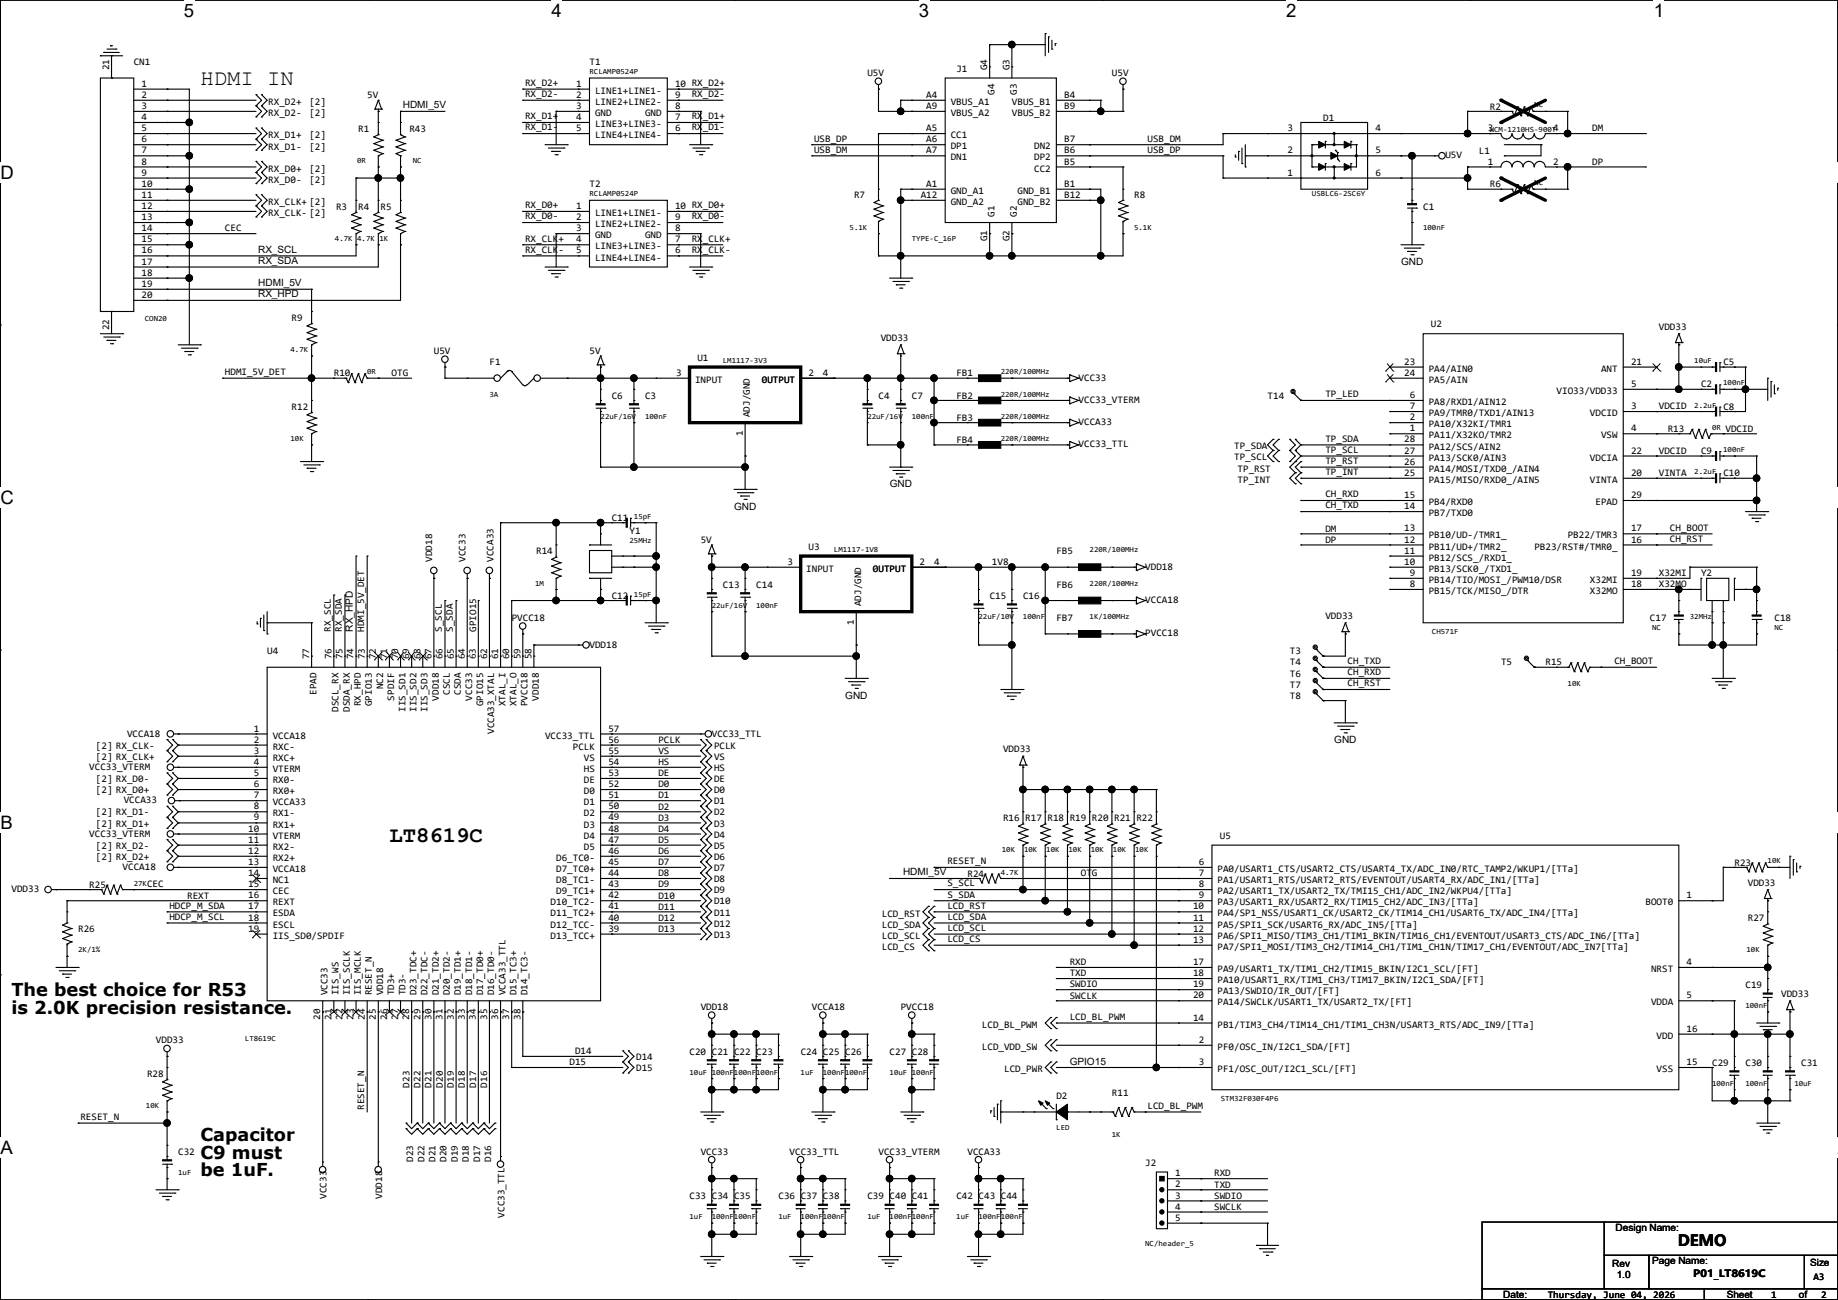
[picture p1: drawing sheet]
<svg xmlns="http://www.w3.org/2000/svg" width="420mm" height="297mm" viewBox="0 0 420 297" stroke-linecap="round" stroke-linejoin="round" font-family="sans-serif">
<defs><g id="words">
<g font-size="5.1">
<text x="45.8" y="19.3">HDMI IN</text>
<text x="89" y="192.3">LT8619C</text>
</g>
<g font-size="4.2">
<text x="42" y="3.9">5</text>
<text x="126" y="3.9">4</text>
<text x="210" y="3.9">3</text>
<text x="293.9" y="3.9">2</text>
<text x="377.9" y="3.9">1</text>
<text x=".1" y="40.9">D</text>
<text x=".1" y="115.1">C</text>
<text x=".1" y="189.4">B</text>
<text x=".1" y="263.6">A</text>
<text x="419.9" y="263.6">A</text>
</g>
<g font-size="4.1">
<text x="2.6" y="227.6">The best choice for R53</text>
<text x="2.6" y="231.7">is 2.0K precision resistance.</text>
<text x="45.8" y="260.6">Capacitor</text>
<text x="45.8" y="264.7">C9 must</text>
<text x="45.8" y="268.8">be 1uF.</text>
</g>
<text font-size="3.6" x="383.4" y="284.7">DEMO</text>
<g font-size="2.3">
<text x="24.9" y="16" transform="rotate(-90 24.9 16)">21</text>
<text x="30.6" y="14.9">CN1</text>
<text x="134.7" y="14.9">T1</text>
<text x="198.2" y="17.4">U5V</text>
<text x="218.5" y="16.4">J1</text>
<text x="225.6" y="16" transform="rotate(-90 225.6 16)">G4</text>
<text x="230.7" y="16" transform="rotate(-90 230.7 16)">G3</text>
<text x="254.1" y="17.4">U5V</text>
<text x="32.3" y="19.8">1</text>
<text x="32.3" y="22.4">2</text>
<text x="83.9" y="22.5">5V</text>
<text x="120" y="19.6">RX_D2+</text>
<text x="120" y="22.2">RX_D2-</text>
<text x="131.7" y="22.4">2</text>
<text x="131.7" y="19.8">1</text>
<text x="136" y="24">LINE2+LINE2-</text>
<text x="136" y="21.4">LINE1+LINE1-</text>
<text x="154.3" y="22.4">9</text>
<text x="154.3" y="19.8">10 RX_D2+</text>
<text x="158.1" y="22.2">RX_D2-</text>
<text x="211.7" y="22.4">A4</text>
<text x="217.3" y="24">VBUS_A1</text>
<text x="227.2" y="21.6" transform="rotate(-90 227.2 21.6)">G4</text>
<text x="231.2" y="24">VBUS_B1</text>
<text x="232.3" y="21.6" transform="rotate(-90 232.3 21.6)">G3</text>
<text x="243.2" y="22.4">B4</text>
<text x="32.3" y="24.9">3</text>
<text x="32.3" y="27.4">4</text>
<text x="32.3" y="30">5</text>
<text x="61.3" y="24">RX_D2+</text>
<text x="61.3" y="26.5">RX_D2-</text>
<text x="70.7" y="24">[2]</text>
<text x="70.7" y="26.5">[2]</text>
<text x="92" y="24.7">HDMI_5V</text>
<text x="120" y="27.3">RX_D1+</text>
<text x="120" y="29.8">RX_D1-</text>
<text x="131.7" y="24.9">3</text>
<text x="131.7" y="27.4">4</text>
<text x="131.7" y="30">5</text>
<text x="136" y="26.5">GND</text>
<text x="136" y="29">LINE3+LINE3-</text>
<text x="147.4" y="26.5">GND</text>
<text x="154.3" y="30">6</text>
<text x="154.3" y="27.4">7</text>
<text x="154.3" y="24.9">8</text>
<text x="158.1" y="27.3">RX_D1+</text>
<text x="158.1" y="29.8">RX_D1-</text>
<text x="211.7" y="24.9">A9</text>
<text x="211.7" y="30">A5</text>
<text x="217.3" y="26.5">VBUS_A2</text>
<text x="231.2" y="26.5">VBUS_B2</text>
<text x="243.2" y="24.9">B9</text>
<text x="294.2" y="30">3</text>
<text x="302.4" y="27.6">D1</text>
<text x="314.3" y="30">4</text>
<text x="339.9" y="30">3</text>
<text x="340.5" y="25">R2</text>
<text x="354.9" y="30">4</text>
<text x="32.3" y="32.5">6</text>
<text x="32.3" y="35.1">7</text>
<text x="61.3" y="31.6">RX_D1+</text>
<text x="61.3" y="34.2">RX_D1-</text>
<text x="70.7" y="31.6">[2]</text>
<text x="70.7" y="34.2">[2]</text>
<text x="81.9" y="30.1">R1</text>
<text x="93.6" y="30.1">R43</text>
<text x="136" y="31.6">LINE4+LINE4-</text>
<text x="186" y="32.3">USB_DP</text>
<text x="186" y="34.9">USB_DM</text>
<text x="211.7" y="32.5">A6</text>
<text x="211.7" y="35.1">A7</text>
<text x="217.3" y="31.6">CC1</text>
<text x="217.3" y="34.1">DP1</text>
<text x="236.3" y="34.1">DN2</text>
<text x="243.2" y="35.1">B6</text>
<text x="243.2" y="32.5">B7</text>
<text x="262.2" y="32.3">USB_DM</text>
<text x="262.2" y="34.9">USB_DP</text>
<text x="294.2" y="35.1">2</text>
<text x="314.3" y="35.1">5</text>
<text x="337.9" y="35.2">L1</text>
<text x="363.8" y="30">DM</text>
<text x="32.3" y="37.6">8</text>
<text x="32.3" y="40.1">9</text>
<text x="61.3" y="39.2">RX_D0+</text>
<text x="61.3" y="41.8">RX_D0-</text>
<text x="70.7" y="39.2">[2]</text>
<text x="70.7" y="41.8">[2]</text>
<text x="217.3" y="36.7">DN1</text>
<text x="236.3" y="39.2">CC2</text>
<text x="236.3" y="36.7">DP2</text>
<text x="243.2" y="37.6">B5</text>
<text x="294.2" y="40.1">1</text>
<text x="314.3" y="40.1">6</text>
<text x="330.3" y="36.2">U5V</text>
<text x="339.9" y="37.6">1</text>
<text x="354.9" y="37.6">2</text>
<text x="363.8" y="37.6">DP</text>
<text x="32.3" y="42.7">10</text>
<text x="32.3" y="45.2">11</text>
<text x="32.3" y="47.8">12</text>
<text x="61.3" y="46.9">RX_CLK+ [2]</text>
<text x="76.8" y="47.9">R3</text>
<text x="81.9" y="47.9">R4</text>
<text x="87" y="47.9">R5</text>
<text x="120" y="47.6">RX_D0+</text>
<text x="131.7" y="47.8">1</text>
<text x="134.7" y="42.8">T2</text>
<text x="154.3" y="47.8">10 RX_D0+</text>
<text x="195.2" y="45.3">R7</text>
<text x="210.4" y="45.2">A12</text>
<text x="211.7" y="42.7">A1</text>
<text x="217.3" y="46.8">GND_A2</text>
<text x="217.3" y="44.3">GND_A1</text>
<text x="232.5" y="44.3">GND_B1</text>
<text x="232.5" y="46.8">GND_B2</text>
<text x="243.2" y="42.7">B1</text>
<text x="243.2" y="45.2">B12</text>
<text x="259.2" y="45.3">R8</text>
<text x="325.2" y="47.9">C1</text>
<text x="340.5" y="42.8">R6</text>
<text x="32.3" y="50.3">13</text>
<text x="32.3" y="52.8">14</text>
<text x="51.4" y="52.9">CEC</text>
<text x="61.3" y="49.4">RX_CLK- [2]</text>
<text x="120" y="50.1">RX_D0-</text>
<text x="131.7" y="50.3">2</text>
<text x="131.7" y="52.8">3</text>
<text x="136" y="51.9">LINE2+LINE2-</text>
<text x="136" y="49.4">LINE1+LINE1-</text>
<text x="154.3" y="52.8">8</text>
<text x="154.3" y="50.3">9</text>
<text x="158.1" y="50.1">RX_D0-</text>
<text x="227.2" y="49.6" transform="rotate(-90 227.2 49.6)">G1</text>
<text x="232.3" y="49.6" transform="rotate(-90 232.3 49.6)">G2</text>
<text x="32.3" y="55.4">15</text>
<text x="32.3" y="57.9">16</text>
<text x="59" y="57.7">RX_SCL</text>
<text x="120" y="55.2">RX_CLK+</text>
<text x="120" y="57.7">RX_CLK-</text>
<text x="131.7" y="55.4">4</text>
<text x="131.7" y="57.9">5</text>
<text x="136" y="54.4">GND</text>
<text x="136" y="57">LINE3+LINE3-</text>
<text x="136" y="59.5">LINE4+LINE4-</text>
<text x="147.4" y="54.4">GND</text>
<text x="154.3" y="57.9">6</text>
<text x="154.3" y="55.4">7</text>
<text x="158.1" y="55.2">RX_CLK+</text>
<text x="158.1" y="57.7">RX_CLK-</text>
<text x="225.6" y="55.2" transform="rotate(-90 225.6 55.2)">G1</text>
<text x="230.7" y="55.2" transform="rotate(-90 230.7 55.2)">G2</text>
<text x="32.3" y="60.5">17</text>
<text x="32.3" y="63">18</text>
<text x="32.3" y="65.5">19</text>
<text x="59" y="60.3">RX_SDA</text>
<text x="59" y="65.4">HDMI_5V</text>
<text x="320.1" y="60.5">GND</text>
<text x="32.3" y="68.1">20</text>
<text x="59" y="67.9">RX_HPD</text>
<text x="24.9" y="75.5" transform="rotate(-90 24.9 75.5)">22</text>
<text x="66.6" y="73.3">R9</text>
<text x="201.3" y="77.9">VDD33</text>
<text x="327" y="74.8">U2</text>
<text x="379.1" y="75.3">VDD33</text>
<text x="99.1" y="80.9">U5V</text>
<text x="111.8" y="83.4">F1</text>
<text x="134.7" y="80.9">5V</text>
<text x="159.3" y="82.4">U1</text>
<text x="320.9" y="83.3">23</text>
<text x="372.7" y="83.3">21</text>
<text x="393.8" y="83.4">C5</text>
<text x="51.4" y="85.7">HDMI_5V_DET</text>
<text x="76.3" y="86">R10</text>
<text x="89.5" y="85.9">OTG</text>
<text x="154.5" y="85.9">3</text>
<text x="158.8" y="87.5">INPUT</text>
<text x="174.1" y="87.5">0UTPUT</text>
<text x="174.1" y="87.5">OUTPUT</text>
<text x="184.7" y="85.9">2</text>
<text x="188.1" y="86">4</text>
<text x="218.5" y="86">FB1</text>
<text x="246.5" y="87">VCC33</text>
<text x="320.9" y="85.9">24</text>
<text x="326.5" y="84.9">PA4/AIN0</text>
<text x="326.5" y="87.5">PA5/AIN</text>
<text x="365.9" y="84.9">ANT</text>
<text x="372.7" y="88.4">5</text>
<text x="388.7" y="88.5">C2</text>
<text x="66.6" y="93.6">R12</text>
<text x="139.8" y="91.1">C6</text>
<text x="147.4" y="91.1">C3</text>
<text x="171.4" y="95.3" transform="rotate(-90 171.4 95.3)">ADJ/GND</text>
<text x="200.8" y="91.1">C4</text>
<text x="208.4" y="91.1">C7</text>
<text x="218.5" y="91.1">FB2</text>
<text x="246.5" y="92.1">VCC33_VTERM</text>
<text x="289.7" y="91.1">T14</text>
<text x="302.9" y="90.8">TP_LED</text>
<text x="322.2" y="90.9">6</text>
<text x="322.2" y="93.5">7</text>
<text x="326.5" y="92.5">PA8/RXD1/AIN12</text>
<text x="326.5" y="95.1">PA9/TMR0/TXD1/AIN13</text>
<text x="355.7" y="90">VIO33/VDD33</text>
<text x="363.3" y="95.1">VDCID</text>
<text x="372.7" y="93.5">3</text>
<text x="379.1" y="93.5">VDCID</text>
<text x="393.8" y="93.6">C8</text>
<text x="169.7" y="99.6" transform="rotate(-90 169.7 99.6)">1</text>
<text x="218.5" y="101.2">FB4</text>
<text x="218.5" y="96.1">FB3</text>
<text x="246.5" y="97.2">VCCA33</text>
<text x="302.9" y="100.9">TP_SDA</text>
<text x="320.9" y="101.1">28</text>
<text x="322.2" y="98.6">1</text>
<text x="322.2" y="96">2</text>
<text x="326.5" y="100.2">PA11/X32KO/TMR2</text>
<text x="326.5" y="97.6">PA10/X32KI/TMR1</text>
<text x="365.9" y="100.2">VSW</text>
<text x="372.7" y="98.6">4</text>
<text x="381.1" y="98.7">R13</text>
<text x="394.3" y="98.6">VDCID</text>
<text x="246.5" y="102.2">VCC33_TTL</text>
<text x="282" y="102.5">TP_SDA</text>
<text x="282" y="105">TP_SCL</text>
<text x="282.8" y="107.8">TP_RST</text>
<text x="302.9" y="103.5">TP_SCL</text>
<text x="302.9" y="106">TP_RST</text>
<text x="320.9" y="106.2">26</text>
<text x="320.9" y="103.6">27</text>
<text x="326.5" y="107.8">PA14/MOSI/TXD0_/AIN4</text>
<text x="326.5" y="105.2">PA13/SCK0/AIN3</text>
<text x="326.5" y="102.7">PA12/SCS/AIN2</text>
<text x="363.3" y="105.2">VDCIA</text>
<text x="372.7" y="103.6">22</text>
<text x="379.1" y="103.7">VDCID</text>
<text x="388.7" y="103.8">C9</text>
<text x="203.3" y="111.3">GND</text>
<text x="282.8" y="110.4">TP_INT</text>
<text x="302.9" y="108.5">TP_INT</text>
<text x="302.9" y="113.6">CH_RXD</text>
<text x="320.9" y="113.8">15</text>
<text x="320.9" y="108.7">25</text>
<text x="326.5" y="110.3">PA15/MISO/RXD0_/AIN5</text>
<text x="363.3" y="110.3">VINTA</text>
<text x="372.7" y="108.7">20</text>
<text x="372.7" y="113.8">29</text>
<text x="379.1" y="108.8">VINTA</text>
<text x="393.8" y="108.8">C10</text>
<text x="139.8" y="119">C11</text>
<text x="167.7" y="116.4">GND</text>
<text x="302.9" y="116.2">CH_TXD</text>
<text x="320.9" y="116.3">14</text>
<text x="326.5" y="117.9">PB7/TXD0</text>
<text x="326.5" y="115.4">PB4/RXD0</text>
<text x="364.6" y="115.4">EPAD</text>
<text x="143.9" y="122">Y1</text>
<text x="160.1" y="124.1">5V</text>
<text x="184.7" y="125.6">U3</text>
<text x="302.9" y="121.5">DM</text>
<text x="302.9" y="124">DP</text>
<text x="320.9" y="124">12</text>
<text x="320.9" y="121.4">13</text>
<text x="326.5" y="125.6">PB11/UD+/TMR2_</text>
<text x="326.5" y="123">PB10/UD-/TMR1_</text>
<text x="350.6" y="125.6">PB23/RST#/TMR0_</text>
<text x="358.2" y="123">PB22/TMR3</text>
<text x="372.7" y="124">16</text>
<text x="372.7" y="121.4">17</text>
<text x="381.6" y="121.2">CH_BOOT</text>
<text x="381.6" y="123.8">CH_RST</text>
<text x="98.8" y="128.3" transform="rotate(-90 98.8 128.3)">VDD18</text>
<text x="106.4" y="128.3" transform="rotate(-90 106.4 128.3)">VCC33</text>
<text x="112.7" y="128.3" transform="rotate(-90 112.7 128.3)">VCCA33</text>
<text x="122.5" y="126.6">R14</text>
<text x="179.9" y="129">3</text>
<text x="184.2" y="130.6">INPUT</text>
<text x="199.5" y="130.6">0UTPUT</text>
<text x="199.5" y="130.6">OUTPUT</text>
<text x="210.1" y="129">2</text>
<text x="213.5" y="129.2">4</text>
<text x="226.7" y="129.1">1V8</text>
<text x="241.4" y="126.6">FB5</text>
<text x="261.7" y="130.2">VDD18</text>
<text x="320.9" y="129">10</text>
<text x="320.9" y="126.5">11</text>
<text x="322.2" y="131.6">9</text>
<text x="326.5" y="130.6">PB13/SCK0_/TXD1_</text>
<text x="326.5" y="128.1">PB12/SCS_/RXD1_</text>
<text x="372.7" y="131.6">19</text>
<text x="379.1" y="131.6">X32MI</text>
<text x="388.7" y="131.7">Y2</text>
<text x="139.8" y="136.8">C12</text>
<text x="165.2" y="134.2">C13</text>
<text x="172.8" y="134.2">C14</text>
<text x="226.2" y="136.8">C15</text>
<text x="233.8" y="136.8">C16</text>
<text x="241.4" y="134.2">FB6</text>
<text x="261.7" y="137.8">VCCA18</text>
<text x="322.2" y="134.1">8</text>
<text x="326.5" y="135.7">PB15/TCK/MISO_/DTR</text>
<text x="326.5" y="133.2">PB14/TIO/MOSI_/PWM10/DSR</text>
<text x="363.3" y="135.7">X32MO</text>
<text x="363.3" y="133.2">X32MI</text>
<text x="372.7" y="134.1">18</text>
<text x="379.1" y="134.2">X32MO</text>
<text x="116.9" y="141.9">PVCC18</text>
<text x="195.1" y="142.8" transform="rotate(-90 195.1 142.8)">1</text>
<text x="196.8" y="138.5" transform="rotate(-90 196.8 138.5)">ADJ/GND</text>
<text x="241.4" y="141.9">FB7</text>
<text x="302.9" y="141.4">VDD33</text>
<text x="377" y="141.9">C17</text>
<text x="405.5" y="141.9">C18</text>
<text x="61" y="149.5">U4</text>
<text x="75.6" y="144.3" transform="rotate(-90 75.6 144.3)">RX_SCL</text>
<text x="78.1" y="144.3" transform="rotate(-90 78.1 144.3)">RX_SDA</text>
<text x="80.6" y="144.3" transform="rotate(-90 80.6 144.3)">RX_HPD</text>
<text x="83.2" y="144.3" transform="rotate(-90 83.2 144.3)">HDMI_5V_DET</text>
<text x="101" y="144.3" transform="rotate(-90 101 144.3)">S_SCL</text>
<text x="103.5" y="144.3" transform="rotate(-90 103.5 144.3)">S_SDA</text>
<text x="108.8" y="144.3" transform="rotate(-90 108.8 144.3)">GPIO15</text>
<text x="134.7" y="148">VDD18</text>
<text x="261.7" y="145.4">PVCC18</text>
<text x="294.7" y="149.5">T3</text>
<text x="70.7" y="150.7" transform="rotate(-90 70.7 150.7)">77</text>
<text x="75.7" y="150.7" transform="rotate(-90 75.7 150.7)">76</text>
<text x="78.3" y="150.7" transform="rotate(-90 78.3 150.7)">75</text>
<text x="80.8" y="150.7" transform="rotate(-90 80.8 150.7)">74</text>
<text x="83.4" y="150.7" transform="rotate(-90 83.4 150.7)">73</text>
<text x="85.9" y="150.7" transform="rotate(-90 85.9 150.7)">72</text>
<text x="88.4" y="150.7" transform="rotate(-90 88.4 150.7)">71</text>
<text x="91" y="150.7" transform="rotate(-90 91 150.7)">70</text>
<text x="93.5" y="150.7" transform="rotate(-90 93.5 150.7)">69</text>
<text x="96.1" y="150.7" transform="rotate(-90 96.1 150.7)">68</text>
<text x="98.6" y="150.7" transform="rotate(-90 98.6 150.7)">67</text>
<text x="101.1" y="150.7" transform="rotate(-90 101.1 150.7)">66</text>
<text x="103.7" y="150.7" transform="rotate(-90 103.7 150.7)">65</text>
<text x="106.2" y="150.7" transform="rotate(-90 106.2 150.7)">64</text>
<text x="108.8" y="150.7" transform="rotate(-90 108.8 150.7)">63</text>
<text x="111.3" y="150.7" transform="rotate(-90 111.3 150.7)">62</text>
<text x="113.8" y="150.7" transform="rotate(-90 113.8 150.7)">61</text>
<text x="116.4" y="150.7" transform="rotate(-90 116.4 150.7)">60</text>
<text x="118.9" y="150.7" transform="rotate(-90 118.9 150.7)">59</text>
<text x="121.5" y="150.7" transform="rotate(-90 121.5 150.7)">58</text>
<text x="294.7" y="152">T4</text>
<text x="294.7" y="154.6">T6</text>
<text x="307.9" y="151.7">CH_TXD</text>
<text x="307.9" y="154.3">CH_RXD</text>
<text x="343" y="152">T5</text>
<text x="353.2" y="152">R15</text>
<text x="368.9" y="151.7">CH_BOOT</text>
<text x="72.3" y="158.8" transform="rotate(-90 72.3 158.8)">EPAD</text>
<text x="82.5" y="161.3" transform="rotate(-90 82.5 161.3)">RX_HPD</text>
<text x="85" y="161.3" transform="rotate(-90 85 161.3)">GPIO13</text>
<text x="87.5" y="157.5" transform="rotate(-90 87.5 157.5)">NC2</text>
<text x="90.1" y="160.1" transform="rotate(-90 90.1 160.1)">SPDIF</text>
<text x="100.2" y="160.1" transform="rotate(-90 100.2 160.1)">VDD18</text>
<text x="102.8" y="158.8" transform="rotate(-90 102.8 158.8)">CSCL</text>
<text x="105.3" y="158.8" transform="rotate(-90 105.3 158.8)">CSDA</text>
<text x="107.9" y="160.1" transform="rotate(-90 107.9 160.1)">VCC33</text>
<text x="110.4" y="161.3" transform="rotate(-90 110.4 161.3)">GPIO15</text>
<text x="115.5" y="161.3" transform="rotate(-90 115.5 161.3)">XTAL_I</text>
<text x="118" y="161.3" transform="rotate(-90 118 161.3)">XTAL_O</text>
<text x="120.6" y="161.3" transform="rotate(-90 120.6 161.3)">PVCC18</text>
<text x="123.1" y="160.1" transform="rotate(-90 123.1 160.1)">VDD18</text>
<text x="193.1" y="159.6">GND</text>
<text x="294.7" y="157.1">T7</text>
<text x="294.7" y="159.6">T8</text>
<text x="307.9" y="156.8">CH_RST</text>
<text x="58" y="167.1">1</text>
<text x="77.4" y="162.6" transform="rotate(-90 77.4 162.6)">DSCL_RX</text>
<text x="79.9" y="162.6" transform="rotate(-90 79.9 162.6)">DSDA_RX</text>
<text x="92.6" y="162.6" transform="rotate(-90 92.6 162.6)">IIS_SD1</text>
<text x="95.2" y="162.6" transform="rotate(-90 95.2 162.6)">IIS_SD2</text>
<text x="97.7" y="162.6" transform="rotate(-90 97.7 162.6)">IIS_SD3</text>
<text x="112.9" y="167.7" transform="rotate(-90 112.9 167.7)">VCCA33_XTAL</text>
<text x="139" y="167.1">57</text>
<text x="21.9" y="171.1">[2] RX_CLK-</text>
<text x="21.9" y="173.6">[2] RX_CLK+</text>
<text x="29" y="168.3">VCCA18</text>
<text x="58" y="169.7">2</text>
<text x="58" y="172.2">3</text>
<text x="62.3" y="168.7">VCCA18</text>
<text x="62.3" y="171.3">RXC-</text>
<text x="62.3" y="173.8">RXC+</text>
<text x="124.5" y="168.7">VCC33_TTL</text>
<text x="130.9" y="171.3">PCLK</text>
<text x="133.4" y="173.8">VS</text>
<text x="139" y="169.7">56</text>
<text x="139" y="172.2">55</text>
<text x="150.5" y="169.7">PCLK</text>
<text x="150.5" y="172.3">VS</text>
<text x="162.7" y="168.3">VCC33_TTL</text>
<text x="163.2" y="173.6">VS</text>
<text x="163.2" y="171.1">PCLK</text>
<text x="229.2" y="171.8">VDD33</text>
<text x="304.9" y="169.8">GND</text>
<text x="20.4" y="175.9">VCC33_VTERM</text>
<text x="21.9" y="178.7">[2] RX_D0-</text>
<text x="58" y="174.8">4</text>
<text x="58" y="177.3">5</text>
<text x="58" y="179.8">6</text>
<text x="62.3" y="176.4">VTERM</text>
<text x="62.3" y="178.9">RX0-</text>
<text x="133.4" y="176.4">HS</text>
<text x="133.4" y="178.9">DE</text>
<text x="139" y="174.8">54</text>
<text x="139" y="177.3">53</text>
<text x="139" y="179.8">52</text>
<text x="150.5" y="174.8">HS</text>
<text x="150.5" y="177.3">DE</text>
<text x="150.5" y="179.9">D0</text>
<text x="163.2" y="178.7">DE</text>
<text x="163.2" y="176.1">HS</text>
<text x="21.9" y="181.2">[2] RX_D0+</text>
<text x="28.3" y="183.5">VCCA33</text>
<text x="58" y="182.4">7</text>
<text x="58" y="184.9">8</text>
<text x="62.3" y="181.4">RX0+</text>
<text x="62.3" y="184">VCCA33</text>
<text x="133.4" y="181.4">D0</text>
<text x="133.4" y="184">D1</text>
<text x="139" y="182.4">51</text>
<text x="139" y="184.9">50</text>
<text x="150.5" y="182.4">D1</text>
<text x="150.5" y="185">D2</text>
<text x="163.2" y="181.2">D0</text>
<text x="163.2" y="183.8">D1</text>
<text x="20.4" y="191.1">VCC33_VTERM</text>
<text x="21.9" y="186.3">[2] RX_D1-</text>
<text x="21.9" y="188.8">[2] RX_D1+</text>
<text x="56.7" y="190">10</text>
<text x="58" y="187.5">9</text>
<text x="62.3" y="186.5">RX1-</text>
<text x="62.3" y="189.1">RX1+</text>
<text x="62.3" y="191.6">VTERM</text>
<text x="133.4" y="186.5">D2</text>
<text x="133.4" y="189.1">D3</text>
<text x="133.4" y="191.6">D4</text>
<text x="139" y="187.5">49</text>
<text x="139" y="190">48</text>
<text x="150.5" y="187.5">D3</text>
<text x="150.5" y="190">D4</text>
<text x="163.2" y="188.8">D3</text>
<text x="163.2" y="191.4">D4</text>
<text x="163.2" y="186.3">D2</text>
<text x="229.2" y="187.6">R16</text>
<text x="234.3" y="187.6">R17</text>
<text x="239.4" y="187.6">R18</text>
<text x="244.4" y="187.6">R19</text>
<text x="249.5" y="187.6">R20</text>
<text x="254.6" y="187.6">R21</text>
<text x="259.7" y="187.6">R22</text>
<text x="278.7" y="191.6">U5</text>
<text x="21.9" y="193.9">[2] RX_D2-</text>
<text x="21.9" y="196.5">[2] RX_D2+</text>
<text x="56.7" y="192.5">11</text>
<text x="56.7" y="195.1">12</text>
<text x="56.7" y="197.6">13</text>
<text x="62.3" y="194.1">RX2-</text>
<text x="62.3" y="196.7">RX2+</text>
<text x="127.1" y="196.7">D6_TC0-</text>
<text x="133.4" y="194.1">D5</text>
<text x="139" y="192.5">47</text>
<text x="139" y="195.1">46</text>
<text x="139" y="197.6">45</text>
<text x="150.5" y="192.6">D5</text>
<text x="150.5" y="195.1">D6</text>
<text x="150.5" y="197.7">D7</text>
<text x="163.2" y="193.9">D5</text>
<text x="163.2" y="196.5">D6</text>
<text x="216.5" y="197.4">RESET_N</text>
<text x="273.9" y="197.6">6</text>
<text x="396.3" y="197.7">R23</text>
<text x="2.6" y="203.8">VDD33</text>
<text x="20.4" y="202.8">R25</text>
<text x="28" y="198.8">VCCA18</text>
<text x="33.6" y="202.7">CEC</text>
<text x="56.7" y="200.2">14</text>
<text x="56.7" y="202.7">15</text>
<text x="62.3" y="199.2">VCCA18</text>
<text x="62.3" y="201.8">NC1</text>
<text x="127.1" y="199.2">D7_TC0+</text>
<text x="127.1" y="201.8">D8_TC1-</text>
<text x="139" y="200.2">44</text>
<text x="139" y="202.7">43</text>
<text x="150.5" y="200.2">D8</text>
<text x="150.5" y="202.7">D9</text>
<text x="163.2" y="201.5">D8</text>
<text x="163.2" y="199">D7</text>
<text x="206.3" y="200">HDMI_5V</text>
<text x="216.5" y="202.5">S_SCL</text>
<text x="221.1" y="200.3">R24</text>
<text x="247" y="200.2">OTG</text>
<text x="273.9" y="200.2">7</text>
<text x="273.9" y="202.7">8</text>
<text x="278.2" y="199.2">PA0/USART1_CTS/USART2_CTS/USART4_TX/ADC_IN0/RTC_TAMP2/WKUP1/[TTa]</text>
<text x="278.2" y="201.8">PA1/USART1_RTS/USART2_RTS/EVENTOUT/USART4_RX/ADC_IN1/[TTa]</text>
<text x="399.4" y="202.3">VDD33</text>
<text x="38.7" y="207.6">HDCP_M_SDA</text>
<text x="42.8" y="205.3">REXT</text>
<text x="56.7" y="205.2">16</text>
<text x="56.7" y="207.8">17</text>
<text x="62.3" y="204.3">CEC</text>
<text x="62.3" y="206.8">REXT</text>
<text x="62.3" y="209.4">ESDA</text>
<text x="125.8" y="206.8">D10_TC2-</text>
<text x="125.8" y="209.4">D11_TC2+</text>
<text x="127.1" y="204.3">D9_TC1+</text>
<text x="139" y="205.2">42</text>
<text x="139" y="207.8">41</text>
<text x="150.5" y="205.3">D10</text>
<text x="150.5" y="207.8">D11</text>
<text x="163.2" y="204.1">D9</text>
<text x="163.2" y="206.6">D10</text>
<text x="163.2" y="209.2">D11</text>
<text x="201.5" y="209.4">LCD_RST</text>
<text x="216.5" y="205.1">S_SDA</text>
<text x="216.5" y="207.6">LCD_RST</text>
<text x="272.6" y="207.8">10</text>
<text x="273.9" y="205.2">9</text>
<text x="278.2" y="204.3">PA2/USART1_TX/USART2_TX/TMI15_CH1/ADC_IN2/WKPU4/[TTa]</text>
<text x="278.2" y="206.8">PA3/USART1_RX/USART2_RX/TIM15_CH2/ADC_IN3/[TTa]</text>
<text x="278.2" y="209.4">PA4/SP1_NSS/USART1_CK/USART2_CK/TIM14_CH1/USART6_TX/ADC_IN4/[TTa]</text>
<text x="376" y="206.8">BOOT0</text>
<text x="385.4" y="205.2">1</text>
<text x="17.9" y="213">R26</text>
<text x="38.7" y="210.1">HDCP_M_SCL</text>
<text x="56.7" y="210.3">18</text>
<text x="56.7" y="212.9">19</text>
<text x="62.3" y="211.9">ESCL</text>
<text x="62.3" y="214.5">IIS_SD0/SPDIF</text>
<text x="125.8" y="211.9">D12_TCC-</text>
<text x="125.8" y="214.5">D13_TCC+</text>
<text x="139" y="210.3">40</text>
<text x="139" y="212.9">39</text>
<text x="150.5" y="210.4">D12</text>
<text x="150.5" y="212.9">D13</text>
<text x="163.2" y="214.2">D13</text>
<text x="163.2" y="211.7">D12</text>
<text x="201.5" y="214.5">LCD_SCL</text>
<text x="201.5" y="212">LCD_SDA</text>
<text x="216.5" y="215.2">LCD_CS</text>
<text x="216.5" y="212.7">LCD_SCL</text>
<text x="216.5" y="210.1">LCD_SDA</text>
<text x="272.6" y="210.3">11</text>
<text x="272.6" y="212.9">12</text>
<text x="272.6" y="215.4">13</text>
<text x="278.2" y="211.9">PA5/SPI1_SCK/USART6_RX/ADC_IN5/[TTa]</text>
<text x="278.2" y="214.5">PA6/SPI1_MISO/TIM3_CH1/TIM1_BKIN/TIM16_CH1/EVENTOUT/USART3_CTS/ADC_IN6/[TTa]</text>
<text x="399.4" y="210.4">R27</text>
<text x="201.5" y="217">LCD_CS</text>
<text x="244.4" y="220.5">RXD</text>
<text x="272.6" y="220.5">17</text>
<text x="278.2" y="217">PA7/SPI1_MOSI/TIM3_CH2/TIM14_CH1/TIM1_CH1N/TIM17_CH1/EVENTOUT/ADC_IN7[TTa]</text>
<text x="385.4" y="220.5">4</text>
<text x="74.8" y="227.4" transform="rotate(-90 74.8 227.4)">VCC33</text>
<text x="77.4" y="227.4" transform="rotate(-90 77.4 227.4)">IIS_WS</text>
<text x="79.9" y="227.4" transform="rotate(-90 79.9 227.4)">IIS_SCLK</text>
<text x="82.5" y="227.4" transform="rotate(-90 82.5 227.4)">IIS_MCLK</text>
<text x="85" y="227.4" transform="rotate(-90 85 227.4)">RESET_N</text>
<text x="87.5" y="227.4" transform="rotate(-90 87.5 227.4)">VDD18</text>
<text x="90.1" y="227.4" transform="rotate(-90 90.1 227.4)">TD3+</text>
<text x="92.6" y="227.4" transform="rotate(-90 92.6 227.4)">TD3-</text>
<text x="95.2" y="227.4" transform="rotate(-90 95.2 227.4)">D23_TDC+</text>
<text x="97.7" y="227.4" transform="rotate(-90 97.7 227.4)">D22_TDC-</text>
<text x="100.2" y="227.4" transform="rotate(-90 100.2 227.4)">D21_TD2+</text>
<text x="102.8" y="227.4" transform="rotate(-90 102.8 227.4)">D20_TD2-</text>
<text x="105.3" y="227.4" transform="rotate(-90 105.3 227.4)">D19_TD1+</text>
<text x="107.9" y="227.4" transform="rotate(-90 107.9 227.4)">D18_TD1-</text>
<text x="110.4" y="227.4" transform="rotate(-90 110.4 227.4)">D17_TD0+</text>
<text x="112.9" y="227.4" transform="rotate(-90 112.9 227.4)">D16_TD0-</text>
<text x="115.5" y="227.4" transform="rotate(-90 115.5 227.4)">VCCA33_TTL</text>
<text x="118" y="227.4" transform="rotate(-90 118 227.4)">D15_TC3+</text>
<text x="120.6" y="227.4" transform="rotate(-90 120.6 227.4)">D14_TC3-</text>
<text x="244.4" y="223.1">TXD</text>
<text x="244.4" y="225.6">SWDIO</text>
<text x="272.6" y="223">18</text>
<text x="272.6" y="225.6">19</text>
<text x="278.2" y="222.1">PA9/USART1_TX/TIM1_CH2/TIM15_BKIN/I2C1_SCL/[FT]</text>
<text x="278.2" y="224.6">PA10/USART1_RX/TIM1_CH3/TIM17_BKIN/I2C1_SDA/[FT]</text>
<text x="278.2" y="227.2">PA13/SWDIO/IR_OUT/[FT]</text>
<text x="377.3" y="222.1">NRST</text>
<text x="398.9" y="225.7">C19</text>
<text x="407" y="227.7">VDD33</text>
<text x="73.2" y="233" transform="rotate(-90 73.2 233)">20</text>
<text x="75.7" y="233" transform="rotate(-90 75.7 233)">21</text>
<text x="78.3" y="233" transform="rotate(-90 78.3 233)">22</text>
<text x="80.8" y="233" transform="rotate(-90 80.8 233)">23</text>
<text x="83.4" y="233" transform="rotate(-90 83.4 233)">24</text>
<text x="85.9" y="233" transform="rotate(-90 85.9 233)">25</text>
<text x="88.4" y="233" transform="rotate(-90 88.4 233)">26</text>
<text x="91" y="233" transform="rotate(-90 91 233)">27</text>
<text x="93.5" y="233" transform="rotate(-90 93.5 233)">28</text>
<text x="96.1" y="233" transform="rotate(-90 96.1 233)">29</text>
<text x="98.6" y="233" transform="rotate(-90 98.6 233)">30</text>
<text x="101.1" y="233" transform="rotate(-90 101.1 233)">31</text>
<text x="103.7" y="233" transform="rotate(-90 103.7 233)">32</text>
<text x="106.2" y="233" transform="rotate(-90 106.2 233)">33</text>
<text x="108.8" y="233" transform="rotate(-90 108.8 233)">34</text>
<text x="111.3" y="233" transform="rotate(-90 111.3 233)">35</text>
<text x="113.8" y="233" transform="rotate(-90 113.8 233)">36</text>
<text x="116.4" y="233" transform="rotate(-90 116.4 233)">37</text>
<text x="118.9" y="233" transform="rotate(-90 118.9 233)">38</text>
<text x="160.1" y="230.8">VDD18</text>
<text x="185.5" y="230.8">VCCA18</text>
<text x="205.8" y="230.8">PVCC18</text>
<text x="244.4" y="228.1">SWCLK</text>
<text x="244.4" y="233">LCD_BL_PWM</text>
<text x="272.6" y="233.2">14</text>
<text x="272.6" y="228.1">20</text>
<text x="278.2" y="229.7">PA14/SWCLK/USART1_TX/USART2_TX/[FT]</text>
<text x="377.3" y="229.7">VDDA</text>
<text x="385.4" y="228.1">5</text>
<text x="35.6" y="238.4">VDD33</text>
<text x="224.4" y="234.8">LCD_BL_PWM</text>
<text x="224.4" y="239.9">LCD_VDD_SW</text>
<text x="273.9" y="238.3">2</text>
<text x="278.2" y="239.9">PF0/OSC_IN/I2C1_SDA/[FT]</text>
<text x="278.2" y="234.8">PB1/TIM3_CH4/TIM14_CH1/TIM1_CH3N/USART3_RTS/ADC_IN9/[TTa]</text>
<text x="378.6" y="237.3">VDD</text>
<text x="385.4" y="235.7">16</text>
<text x="33.6" y="246">R28</text>
<text x="130.1" y="243.4">D15</text>
<text x="131.4" y="240.8">D14</text>
<text x="145.4" y="242.2">D14</text>
<text x="145.4" y="244.7">D15</text>
<text x="157.6" y="240.9">C20</text>
<text x="162.7" y="240.9">C21</text>
<text x="167.7" y="240.9">C22</text>
<text x="172.8" y="240.9">C23</text>
<text x="183" y="240.9">C24</text>
<text x="188.1" y="240.9">C25</text>
<text x="193.1" y="240.9">C26</text>
<text x="203.3" y="240.9">C27</text>
<text x="208.4" y="240.9">C28</text>
<text x="229.5" y="245">LCD_PWR</text>
<text x="244.4" y="243.4">GPIO15</text>
<text x="273.9" y="243.3">3</text>
<text x="278.2" y="244.9">PF1/OSC_OUT/I2C1_SCL/[FT]</text>
<text x="378.6" y="244.9">VSS</text>
<text x="385.4" y="243.3">15</text>
<text x="391.3" y="243.5">C29</text>
<text x="398.9" y="243.5">C30</text>
<text x="411.6" y="243.5">C31</text>
<text x="93.6" y="248.5" transform="rotate(-90 93.6 248.5)">D23</text>
<text x="96.1" y="248.5" transform="rotate(-90 96.1 248.5)">D22</text>
<text x="98.6" y="248.5" transform="rotate(-90 98.6 248.5)">D21</text>
<text x="101.2" y="248.5" transform="rotate(-90 101.2 248.5)">D20</text>
<text x="103.7" y="248.5" transform="rotate(-90 103.7 248.5)">D19</text>
<text x="106.3" y="248.5" transform="rotate(-90 106.3 248.5)">D18</text>
<text x="108.8" y="248.5" transform="rotate(-90 108.8 248.5)">D17</text>
<text x="111.3" y="248.5" transform="rotate(-90 111.3 248.5)">D16</text>
<text x="241.4" y="251.1">D2</text>
<text x="254.1" y="250.3">R11</text>
<text x="18.4" y="255.9">RESET_N</text>
<text x="83.2" y="253.5" transform="rotate(-90 83.2 253.5)">RESET_N</text>
<text x="262.2" y="253.3">LCD_BL_PWM</text>
<text x="40.7" y="263.8">C32</text>
<text x="160.1" y="263.8">VCC33</text>
<text x="180.4" y="263.8">VCC33_TTL</text>
<text x="200.8" y="263.8">VCC33_VTERM</text>
<text x="221.1" y="263.8">VCCA33</text>
<text x="94.4" y="265.5" transform="rotate(-90 94.4 265.5)">D23</text>
<text x="97" y="265.5" transform="rotate(-90 97 265.5)">D22</text>
<text x="99.5" y="265.5" transform="rotate(-90 99.5 265.5)">D21</text>
<text x="102.1" y="265.5" transform="rotate(-90 102.1 265.5)">D20</text>
<text x="104.6" y="265.5" transform="rotate(-90 104.6 265.5)">D19</text>
<text x="107.1" y="265.5" transform="rotate(-90 107.1 265.5)">D18</text>
<text x="109.7" y="265.5" transform="rotate(-90 109.7 265.5)">D17</text>
<text x="112.2" y="265.5" transform="rotate(-90 112.2 265.5)">D16</text>
<text x="261.7" y="266.3">J2</text>
<text x="268.6" y="268.7">1</text>
<text x="277.5" y="268.8">RXD</text>
<text x="74.6" y="273.9" transform="rotate(-90 74.6 273.9)">VCC33</text>
<text x="87.3" y="273.9" transform="rotate(-90 87.3 273.9)">VDD18</text>
<text x="157.6" y="273.9">C33</text>
<text x="162.7" y="273.9">C34</text>
<text x="167.7" y="273.9">C35</text>
<text x="177.9" y="273.9">C36</text>
<text x="183" y="273.9">C37</text>
<text x="188.1" y="273.9">C38</text>
<text x="198.2" y="273.9">C39</text>
<text x="203.3" y="273.9">C40</text>
<text x="208.4" y="273.9">C41</text>
<text x="218.5" y="273.9">C42</text>
<text x="223.6" y="273.9">C43</text>
<text x="228.7" y="273.9">C44</text>
<text x="268.6" y="271.3">2</text>
<text x="268.6" y="273.8">3</text>
<text x="277.5" y="271.3">TXD</text>
<text x="277.5" y="273.9">SWDIO</text>
<text x="115.3" y="278.2" transform="rotate(-90 115.3 278.2)">VCC33_TTL</text>
<text x="268.6" y="276.4">4</text>
<text x="268.6" y="278.9">5</text>
<text x="277.5" y="276.4">SWCLK</text>
<text x="369.2" y="281.3">Design Name:</text>
<text x="368.4" y="289.4">Rev</text>
<text x="369.4" y="291.9">1.0</text>
<text x="377.6" y="288.9">Page Name:</text>
<text x="386.9" y="291.8">P01_LT8619C</text>
<text x="413.6" y="289.1">Size</text>
<text x="414.4" y="292.5">A3</text>
<text x="343.5" y="296.5">Date:</text>
<text x="353.7" y="296.5">Thursday, June 04, 2026</text>
<text x="394.6" y="296.5">Sheet</text>
<text x="404.7" y="296.5">1</text>
<text x="411.1" y="296.5">of</text>
<text x="416.2" y="296.5">2</text>
</g>
<g font-size="1.8">
<text x="134.7" y="16.9">RCLAMP0524P</text>
<text x="350.6" y="24.6">NC</text>
<text x="340.4" y="30.1">WCM-1210HS-900T</text>
<text x="81.6" y="37.3">0R</text>
<text x="94.3" y="37.3">NC</text>
<text x="134.7" y="44.9">RCLAMP0524P</text>
<text x="299.8" y="44.9">USBLC6-2SC6Y</text>
<text x="350.6" y="42.3">NC</text>
<text x="194.1" y="52.5">5.1K</text>
<text x="259.2" y="52.5">5.1K</text>
<text x="325.2" y="52.5">100nF</text>
<text x="76.5" y="55">4.7K</text>
<text x="81.6" y="55">4.7K</text>
<text x="86.7" y="55">1K</text>
<text x="208.4" y="55">TYPE-C_16P</text>
<text x="33.1" y="73.3">CON20</text>
<text x="66.4" y="80.4">4.7K</text>
<text x="165.2" y="83">LM1117-3V3</text>
<text x="387.2" y="83">10uF</text>
<text x="83.9" y="85.5">0R</text>
<text x="228.7" y="85.5">220R/100MHz</text>
<text x="393.8" y="88.1">100nF</text>
<text x="111.8" y="90.6">3A</text>
<text x="137.2" y="95.7">22uF/16V</text>
<text x="147.4" y="95.7">100nF</text>
<text x="198.2" y="95.7">22uF/16V</text>
<text x="208.4" y="95.7">100nF</text>
<text x="228.7" y="90.6">220R/100MHz</text>
<text x="228.7" y="95.7">220R/100MHz</text>
<text x="387.2" y="93.1">2.2uF</text>
<text x="66.4" y="100.8">10K</text>
<text x="228.7" y="100.8">220R/100MHz</text>
<text x="391.2" y="98.2">0R</text>
<text x="393.8" y="103.3">100nF</text>
<text x="387.2" y="108.4">2.2uF</text>
<text x="144.9" y="118.5">15pF</text>
<text x="143.8" y="124.1">25MHz</text>
<text x="190.6" y="126.2">LM1117-1V8</text>
<text x="249" y="126.2">220R/100MHz</text>
<text x="122.3" y="133.8">1M</text>
<text x="144.9" y="136.3">15pF</text>
<text x="249" y="133.8">220R/100MHz</text>
<text x="162.6" y="138.9">22uF/16V</text>
<text x="172.8" y="138.9">100nF</text>
<text x="223.6" y="141.4">22uF/10V</text>
<text x="233.8" y="141.4">100nF</text>
<text x="249" y="141.4">1K/100MHz</text>
<text x="377.5" y="143.9">NC</text>
<text x="386.1" y="141.4">32MHz</text>
<text x="405.5" y="143.9">NC</text>
<text x="327.2" y="144.9">CH571F</text>
<text x="358.2" y="156.6">10K</text>
<text x="228.9" y="194.7">10K</text>
<text x="234" y="194.7">10K</text>
<text x="239.1" y="194.7">10K</text>
<text x="244.2" y="194.7">10K</text>
<text x="249.2" y="194.7">10K</text>
<text x="254.3" y="194.7">10K</text>
<text x="259.4" y="194.7">10K</text>
<text x="403.9" y="197.3">10K</text>
<text x="30.6" y="202.4">27K</text>
<text x="228.7" y="199.8">4.7K</text>
<text x="17.9" y="217.6">2K/1%</text>
<text x="399.1" y="217.6">10K</text>
<text x="398.8" y="230.3">100nF</text>
<text x="56" y="237.9">LT8619C</text>
<text x="157.6" y="245.5">10uF 100nF100nF100nF</text>
<text x="183" y="245.5">1uF</text>
<text x="188" y="245.5">100nF100nF</text>
<text x="203.3" y="245.5">10uF 100nF</text>
<text x="279" y="251.6">STM32F030F4P6</text>
<text x="391.2" y="248.1">100nF</text>
<text x="398.8" y="248.1">100nF</text>
<text x="410" y="248.1">10uF</text>
<text x="33.4" y="253.2">10K</text>
<text x="241.4" y="258.2">LED</text>
<text x="254.1" y="259.8">1K</text>
<text x="40.7" y="268.4">1uF</text>
<text x="157.6" y="278.6">1uF</text>
<text x="162.6" y="278.6">100nF100nF</text>
<text x="177.9" y="278.6">1uF</text>
<text x="183" y="278.6">100nF100nF</text>
<text x="198.2" y="278.6">1uF</text>
<text x="203.3" y="278.6">100nF100nF</text>
<text x="218.5" y="278.6">1uF</text>
<text x="223.6" y="278.6">100nF100nF</text>
<text x="261.7" y="284.7">NC/header_5</text>
</g>
</g></defs>
<path d="M.1 0h419.8v297h-419.8z" fill="none" stroke="#000" stroke-width=".25"/>
<path d="M42 0h2.4v4.8h-2.4z" fill="#fff"/>
<path d="M84 0h.1M84 297h.1" fill="none" stroke="#000" stroke-width=".25"/>
<path d="M126 0h2.4v4.8h-2.4z" fill="#fff"/>
<path d="M168 0h.1M168 297h.1" fill="none" stroke="#000" stroke-width=".25"/>
<path d="M210 0h2.3v4.8h-2.3z" fill="#fff"/>
<path d="M252 0h.1M252 297h.1" fill="none" stroke="#000" stroke-width=".25"/>
<path d="M293.9 0h2.4v4.8h-2.4z" fill="#fff"/>
<path d="M336 0h.1M336 297h.1" fill="none" stroke="#000" stroke-width=".25"/>
<g fill="#fff">
<path d="M377.9 0h2.4v4.8h-2.4z"/>
<path d="M.1 37.1h3v4.8h-3z"/>
<path d="M419.9 37.1l.1 4.8z"/>
<path d="M.1 111.3h3v4.8h-3z"/>
<path d="M419.9 111.3l.1 4.8z"/>
</g>
<path d="M.1 74.3h.1M419.9 74.3h.1" fill="none" stroke="#000" stroke-width=".25"/>
<g fill="#fff">
<path d="M.1 185.6h2.8v4.7h-2.8z"/>
<path d="M419.9 185.6l.1 4.7z"/>
</g>
<path d="M.1 148.5h.1M419.9 148.5h.1" fill="none" stroke="#000" stroke-width=".25"/>
<g fill="#fff">
<path d="M0 259.8h2.9v4.7h-2.9z"/>
<path d="M419.9 259.8h.1v4.7h-.1z"/>
</g>
<g fill="none" stroke="#000" stroke-width=".25">
<path d="M22.9 12.7h.1M22.9 12.7h5.1M23.7 12h.1M23.7 12h3.6M24.5 11.2h2M25.2 10.5h.1M25.2 10.5h.5M26.5 11.2h.1M200.7 19.3v1.1M238.8 7.7h.1M238.8 7.7v5M239.6 8.4h.1"/>
<path d="M239.6 8.4v3.6M240.4 11.2h.1M240.4 9.2v2M241.1 9.9h.1M241.1 9.9v.6M256.6 19.3v1.1M58.5 21.6h.1M58.5 24.2h.1M58.5 26.7h.1M58.5 29.3h.1M58.5 31.8h.1M58.5 34.3h.1"/>
<path d="M58.5 36.9h.1M58.5 39.4h.1M58.5 21.6l1.3 1.3-1.3 1.3M58.5 24.2l1.3 1.2-1.3 1.3M58.5 29.3l1.3 1.2-1.3 1.3M58.5 31.8l1.3 1.3-1.3 1.2M58.5 36.9l1.3 1.2-1.3 1.3M58.5 39.4l1.3 1.3-1.3 1.3M59.8 21.6h.1M59.8 24.2h.1M59.8 26.7h.1M59.8 29.3h.1"/>
<path d="M59.8 31.8h.1M59.8 34.3h.1M59.8 36.9h.1M59.8 39.4h.1M59.8 21.6l1.2 1.3-1.2 1.3M59.8 24.2l1.2 1.2-1.2 1.3M59.8 29.3l1.2 1.2-1.2 1.3M59.8 31.8l1.2 1.3-1.2 1.2M59.8 36.9l1.2 1.2-1.2 1.3M59.8 39.4l1.2 1.3-1.2 1.3M85.7 24.9h.1M85.7 24.9h1.5"/>
<path d="M86.4 25.4h.1M86.4 22.9h.1M86.4 24.9v.5M86.4 22.9l-.7 2M86.4 22.9l.8 2M87.2 24.9h.1M124.5 33.1h5.1M125.3 33.8h3.6M126.1 34.6h.1M126.1 34.6h2M126.8 35.3h.5M127.3 35.3h.1"/>
<path d="M128.9 33.8h.1M129.6 33.1h.1M157.6 33.1h5M158.3 33.8h3.6M159.1 34.6h.1M159.1 34.6h2M159.9 35.3h.5M160.4 35.3h.1M161.9 33.8h.1M162.6 33.1h.1M200.7 20.4h.1M256.6 20.4h.1"/>
<path d="M282.3 35.9h.1M282.3 35.3v.6M283 34.6h.1M283 34.6v2M283.8 37.4h.1M283.8 33.8v3.6M284.6 38.1h.1M284.6 33.1v5M327.7 35.6h.1M327.7 35.6h1.1M340.4 30.5h2.6a1.25 1.25 0 0 0 1.2 1.3 1.25 1.25 0 0 0 1.3-1.3 1.27 1.27 0 0 0 1.3 1.3 1.27 1.27 0 0 0 1.2-1.3M340.4 38.1h2.6a1.25 1.25 0 0 1 1.2-1.2 1.25 1.25 0 0 1 1.3 1.2 1.27 1.27 0 0 1 1.3-1.2 1.27 1.27 0 0 1 1.2 1.2"/>
<path d="M340.4 38.1h.1M340.4 30.5h.1M343.7 35.6h.1M343.7 33.1h8.4M348.1 30.5a1.25 1.25 0 0 0 1.2 1.3 1.25 1.25 0 0 0 1.3-1.3 1.27 1.27 0 0 0 1.2 1.3 1.27 1.27 0 0 0 1.3-1.3M348.1 38.1a1.25 1.25 0 0 1 1.2-1.2 1.25 1.25 0 0 1 1.3 1.2 1.27 1.27 0 0 1 1.2-1.2 1.27 1.27 0 0 1 1.3 1.2M352.1 33.1h.1M352.1 33.1v2.5h-8.4M353.1 38.1h2.6M353.1 30.5h2.6M355.7 38.1h.1M355.7 30.5h.1"/>
<path d="M58.5 42h.1M58.5 44.5h.1M58.5 47h.1M58.5 49.6h.1M58.5 44.5l1.3 1.3-1.3 1.2M58.5 47l1.3 1.3-1.3 1.3M59.8 42h.1M59.8 44.5h.1M59.8 47h.1M59.8 49.6h.1M59.8 44.5l1.2 1.3-1.2 1.2M59.8 47l1.2 1.3-1.2 1.3"/>
<path d="M132.2 50.8h.1M132.2 53.4h.1M132.2 55.9h.1M132.2 58.5h.1M132.2 48.3h.1M132.2 55.9h2.5M132.2 50.8h2.5M132.2 53.4h2.5M132.2 58.5h2.5M132.2 48.3h2.5M134.7 45.8h17.8v15.2h-17.8zM152.5 55.9h2.5"/>
<path d="M152.5 50.8h2.5M152.5 53.4h2.5M152.5 58.5h2.5M152.5 48.3h2.5M155 58.5h.1M155 55.9h.1M155 53.4h.1M155 50.8h.1M155 48.3h.1M320.1 55.9h5.1M320.9 56.7h3.5M321.6 57.4h.1"/>
<path d="M321.6 57.4h2.1M322.4 58.2h.5M322.9 58.2h.1M324.4 56.7h.1M325.2 55.9h.1M343 43.2h.1M343 43.2h2.5M345.5 43.2h.1M345.5 43.2l.5 1M346 44.2h.1M346.8 42.2h.1M346.8 42.2l.8 2"/>
<path d="M346.8 42.2l-.8 2M347.6 44.2h.1M348.3 42.2h.1M348.3 42.2l.8 2M348.3 42.2l-.7 2M349.1 44.2h.1M349.8 42.2h.1M349.8 42.2l.6 1M349.8 42.2l-.7 2M350.4 43.2h.1M350.4 43.2h2.7M353.1 43.2h.1"/>
<path d="M22.9 76.2h5.1M23.7 77h3.6M24.5 77.8h.1M24.5 77.8h2M25.2 78.5h.5M25.7 78.5h.1M27.3 77h.1M28 76.2h.1M40.7 78.8h5.1M41.5 79.5h3.5M45 79.5h.1M45.8 78.8h.1"/>
<path d="M70.2 74.5h.1M70.2 76h.1M70.2 77.5h.1M70.2 74.5l2 .7M70.2 76l2 .8M70.2 77.5l2 .8M71.2 78.8h.1M71.2 74h.1M71.2 71.2h.1M71.2 71.2v2.8M71.2 78.8v2.5M71.2 74l-1 .5"/>
<path d="M72.2 75.2h.1M72.2 76.8h.1M72.2 78.3h.1M72.2 75.2l-2 .8M72.2 76.8l-2 .7M72.2 78.3l-1 .5M124.5 61h5.1M125.3 61.8h3.6M126.1 62.5h.1M126.1 62.5h2M126.8 63.3h.5M127.3 63.3h.1"/>
<path d="M128.9 61.8h.1M129.6 61h.1M157.6 61h5M158.3 61.8h3.6M159.1 62.5h.1M159.1 62.5h2M159.9 63.3h.5M160.4 63.3h.1M161.9 61.8h.1M162.6 61h.1M203.3 63.5h5.1M204 64.3h3.6"/>
<path d="M204.8 65.1h.1M204.8 65.1h2M205.6 65.8h.5M205.8 78.8h.1M205.8 78.8l-.7 2M205.8 78.8l.8 2M206.1 65.8h.1M207.6 64.3h.1M208.4 63.5h.1M382.9 78.3h.1M382.9 78.3h1.5M383.6 78.8h.1"/>
<path d="M383.6 76.2h.1M383.6 78.3v.5M383.6 76.2l-.7 2.1M383.6 76.2l.8 2.1M384.4 78.3h.1M42.2 80.3h.1M42.2 80.3h2.1M43 81.1h.5M43.5 81.1h.1M71.2 81.3h.1M76.3 86.4h.1M76.3 86.4h2.8"/>
<path d="M79.1 86.4h.1M79.1 86.4l.5 1M79.6 87.4h.1M80.3 85.4h.1M80.3 85.4l-.7 2M80.3 85.4l.8 2M81.1 87.4h.1M81.9 85.4h.1M81.9 85.4l-.8 2M81.9 85.4l.7 2M82.6 87.4h.1M83.4 85.4h.1"/>
<path d="M83.4 85.4l-.8 2M83.4 85.4l.5 1M83.9 86.4h.1M83.9 86.4h2.5M86.4 86.4h.1M101.7 83.9h.1M101.7 82.8v1.1M115.9 84.8a.74 .74 0 0 1 1 .1M115.9 84.9h.1M115.9 84.9l-1.5 1.5M116.9 84.9h.1M116.9 84.9l2.6 3"/>
<path d="M120.4 87.9a.49 .49 0 0 1-.9 0M122 86.4h.1M122 86.4l-1.5 1.5M136.2 93.3h2.1M136.5 83.4h.1M136.5 83.4h1.5M137.2 83.9h.1M137.2 81.3h.1M137.2 94h.1M137.2 91.5h.1M137.2 88.9h.1M137.2 96.6h.1"/>
<path d="M137.2 83.4v.5M137.2 88.9v3.3M137.2 93.3v3.3M137.2 81.3l-.7 2.1M137.2 81.3l.8 2.1M138 83.4h.1M138.3 93.3h.1M197.2 93.3h2M198.2 94h.1M198.2 91.5h.1M198.2 88.9h.1M198.2 96.6h.1"/>
<path d="M198.2 88.9v3.3M198.2 93.3v3.3M199.2 93.3h.1M205.1 80.8h.1M205.1 80.8h1.5M205.8 81.3h.1M205.8 80.8v.5M206.6 80.8h.1M243.9 86.4h.1M243.9 91.5h.1M243.9 96.6h.1M243.9 86.4h.5"/>
<path d="M243.9 91.5h.5M243.9 96.6h.5M244.4 85.6h.1M244.4 87.2h.1M244.4 90.7h.1M244.4 92.2h.1M244.4 95.8h.1M244.4 97.3h.1M244.4 85.6v1.6M244.4 90.7v1.5M244.4 95.8v1.5M244.4 85.6l2.1 .8"/>
<path d="M244.4 90.7l2.1 .8M244.4 95.8l2.1 .8M246.5 86.4h.1M246.5 91.5h.1M246.5 96.6h.1M246.5 86.4l-2.1 .8M246.5 91.5l-2.1 .7M246.5 96.6l-2.1 .7M295.7 90h.1M295.7 90l1.6 1.5M297.3 91.5h.1M383.6 99.1h.1"/>
<path d="M383.6 99.1h2.6M386.2 99.1h.1M386.7 98.1h.1M386.7 98.1l.7 2M386.7 98.1l-.5 1M388.2 98.1h.1M388.2 98.1l.8 2M388.2 98.1l-.8 2M389.7 98.1h.1M389.7 98.1l.8 2M389.7 98.1l-.7 2M391 99.1h.1"/>
<path d="M391 99.1l-.5 1M391 99.1h2.8M393.8 99.1h.1M403.9 86.4h.1M403.9 86.4v5.1M404.7 87.2h.1M404.7 87.2v3.5M405.5 90h.1M405.5 87.9v2.1M406.2 88.7h.1M406.2 88.7v.5M68.7 105.5h5"/>
<path d="M69.4 106.2h3.6M70.2 107h.1M70.2 107h2M71 107.7h.5M71.5 107.7h.1M73 106.2h.1M73.7 105.5h.1M139.8 119.4h.1M139.8 119.4h3.3M142.3 119.4h.1M144.1 118.4h.1M144.1 119.4h3.3"/>
<path d="M144.1 118.4v2M144.9 119.4h.1M147.4 119.4h.1M167.7 111.8h5.1M168.5 112.6h3.5M169.2 113.3h.1M169.2 113.3h2.1M170 114.1h.5M170.5 114.1h.1M172 112.6h.1M172.8 111.8h.1M203.3 106.7h5.1"/>
<path d="M204 107.5h3.6M204.8 108.2h.1M204.8 108.2h2M205.6 109h.5M206.1 109h.1M207.6 107.5h.1M208.4 106.7h.1M243.9 101.6h.1M243.9 101.6h.5M244.4 100.9h.1M244.4 102.4h.1M244.4 100.9v1.5"/>
<path d="M244.4 100.9l2.1 .7M246.5 101.6h.1M246.5 101.6l-2.1 .8M290.9 100.4h.1M290.9 102.9h.1M290.9 105.5h.1M290.9 100.4l-1.3 1.2 1.3 1.3M290.9 102.9l-1.3 1.3 1.3 1.3M292.2 102.9h.1M292.2 100.4h.1M292.2 105.5h.1M292.2 100.4l-1.3 1.2 1.3 1.3"/>
<path d="M292.2 102.9l-1.3 1.3 1.3 1.3M294.7 100.4h.1M294.7 102.9h.1M294.7 105.5h.1M294.7 100.4l1.3 1.2-1.3 1.3M294.7 102.9l1.3 1.3-1.3 1.3M296 102.9h.1M296 100.4h.1M296 105.5h.1M296 108h.1M296 110.5h.1M296 100.4l1.3 1.2-1.3 1.3"/>
<path d="M296 102.9l1.3 1.3-2.6 2.5 1.3 1.3M296 108l-1.3 1.3 1.3 1.2M297.3 105.5h.1M297.3 108h.1M297.3 110.5h.1M297.3 105.5l-1.3 1.2 1.3 1.3M297.3 108l-1.3 1.3 1.3 1.2M387.4 100.1h.1M388.7 109.3h.1M388.7 109.3h3.3M389 100.1h.1M390.5 100.1h.1"/>
<path d="M391.2 109.3h.1M393 108.2h.1M393 109.3h3.3M393 108.2v2.1M393.8 109.3h.1M396.3 109.3h.1M398.9 116.9h5M399.6 117.6h3.6M400.4 118.4h.1M400.4 118.4h2M401.2 119.2h.5M401.7 119.2h.1"/>
<path d="M403.2 117.6h.1M403.9 116.9h.1M61 139.7v5.1M99.1 132.1h.1M99.1 131.1v1M106.8 132.1h.1M106.8 131.1v1M111.8 132.1h.1M111.8 131.1v1M126.1 127.8h.1M126.1 129.3h.1M126.1 130.9h.1"/>
<path d="M126.1 127.8l2 .8M126.1 129.3l2 .8M126.1 130.9l2 .7M127.1 132.1h.1M127.1 127.3h.1M127.1 134.7h.1M127.1 124.5h.1M127.1 127.3l-1 .5M127.1 124.5v2.8M127.1 132.1v2.6M128.1 128.6h.1M128.1 130.1h.1"/>
<path d="M128.1 131.6h.1M128.1 128.6l-2 .7M128.1 130.1l-2 .8M128.1 131.6l-1 .5M134.7 125.8h5.1v5.1h-5.1zM134.7 124.5h.1M134.7 132.1h.1M134.7 124.5h5.1M134.7 132.1h5.1M137.2 122h.1M137.2 134.7h.1M137.2 122v2.5"/>
<path d="M137.2 132.1v2.6M139.8 129.6h5.1M139.8 127h5.1M142.3 127h.1M142.3 129.6h.1M144.9 127h.1M144.9 129.6h.1M161.9 126.5h.1M161.9 126.5h1.5M162.6 127h.1M162.6 124.5h.1M162.6 126.5v.5"/>
<path d="M162.6 124.5l-.7 2M162.6 124.5l.8 2M163.4 126.5h.1M169.2 136.4h2.1M170.3 137.2h.1M170.3 134.7h.1M170.3 132.1h.1M170.3 139.7h.1M170.3 132.1v3.3M170.3 136.4v3.3M171.3 136.4h.1M222.6 139h2"/>
<path d="M223.6 139.7h.1M223.6 137.2h.1M223.6 134.7h.1M223.6 134.7v3.3M223.6 139v3.3M224.6 139h.1M230.2 139h2M231.2 139.7h.1M231.2 137.2h.1M231.2 134.7h.1M231.2 134.7v3.3M231.2 139v3.3"/>
<path d="M232.2 139h.1M243.9 129.6h.1M243.9 129.6h2.6M251.5 129.6h2.6M254.1 129.6h.1M259.2 129.6h.1M259.2 137.2h.1M259.2 129.6h.5M259.2 137.2h.5M259.7 128.8h.1M259.7 130.3h.1M259.7 136.4h.1"/>
<path d="M259.7 138h.1M259.7 128.8v1.5M259.7 136.4v1.6M259.7 128.8l2 .8M259.7 136.4l2 .8M261.7 129.6h.1M261.7 137.2h.1M261.7 129.6l-2 .7M261.7 137.2l-2 .8M386.2 134.7h.1M386.2 134.7h2.5M388.7 132.1h.1"/>
<path d="M388.7 132.1v5.1M390 132.1h5.1v5.1h-5.1zM391.2 139.7h.1M391.2 137.2v5.1M393.8 139.7h.1M393.8 137.2v5.1M396.3 132.1h.1M396.3 132.1v5.1M396.3 134.7h2.6M398.9 134.7h.1M58.8 142.5h.1M58.8 142v.5"/>
<path d="M59.5 141.3h.1M59.5 141.3v2M60.3 144.1h.1M60.3 140.5v3.6M61 152.4h76.2v76.2h-76.2zM61 144.8h.1M71.2 149.9h.1M71.2 149.9v2.5M76.3 149.9h.1M76.3 149.9v2.5M78.8 149.9h.1M78.8 149.9v2.5"/>
<path d="M81.4 149.9h.1M81.4 149.9v2.5M83.9 149.9h.1M83.9 149.9v2.5M86.4 149.9h.1M86.4 149.9v2.5M89 149.9h.1M89 149.9v2.5M91.5 149.9h.1M91.5 149.9v2.5M94.1 149.9h.1M94.1 149.9v2.5"/>
<path d="M96.6 149.9h.1M96.6 149.9v2.5M99.1 149.9h.1M99.1 149.9v2.5M101.7 149.9h.1M101.7 149.9v2.5M104.2 149.9h.1M104.2 149.9v2.5M106.8 149.9h.1M106.8 149.9v2.5M109.3 149.9h.1M109.3 149.9v2.5"/>
<path d="M111.8 149.9h.1M111.8 149.9v2.5M114.4 149.9h.1M114.4 149.9v2.5M116.9 149.9h.1M116.9 149.9v2.5M119.5 144.8h.1M119.5 149.9h.1M119.5 143.8v1M119.5 149.9v2.5M122 149.9h.1M122 149.9v2.5"/>
<path d="M132.2 147.4h.1M132.2 147.4h1M147.4 142.3h5.1M148.2 143h3.5M148.9 143.8h.1M148.9 143.8h2.1M149.7 144.6h.5M150.2 144.6h.1M151.7 143h.1M152.5 142.3h.1M193.1 155h5.1M193.9 155.7h3.5"/>
<path d="M194.6 156.5h.1M194.6 156.5h2.1M195.4 157.3h.5M195.9 157.3h.1M197.4 155.7h.1M198.2 155h.1M223.6 142.3h.1M228.7 157.5h5.1M229.4 158.3h3.6M230.2 159h.1M230.2 159h2M231 159.8h.5"/>
<path d="M231.2 142.3h.1M231.5 159.8h.1M233 158.3h.1M233.8 157.5h.1M259.2 144.8h.1M259.2 144.8h.5M259.7 144.1h.1M259.7 145.6h.1M259.7 144.1v1.5M259.7 144.1l2 .7M261.7 144.8h.1M261.7 144.8l-2 .8"/>
<path d="M300.8 156h.1M300.8 148.4h.1M300.8 158.5h.1M300.8 156l1.5 1.5M300.8 148.4l1.5 1.5M300.8 158.5l1.5 1.6M302.3 157.5h.1M302.3 149.9h.1M306.7 144.3h.1M306.7 144.3h1.5M307.4 144.8h.1M307.4 142.3h.1"/>
<path d="M307.4 144.3v.5M307.4 142.3l-.7 2M307.4 142.3l.8 2M308.2 144.3h.1M391.2 142.3h.1M391.2 155h5.1M392 155.7h3.6M392.8 156.5h.1M392.8 156.5h2M393.5 157.3h.5M393.8 142.3h.1M394 157.3h.1"/>
<path d="M395.6 155.7h.1M396.3 155h.1M38.2 171.5h.1M38.2 169h.1M38.2 174h.1M38.2 179.1h.1M38.2 176.6h.1M38.2 169l1.3 1.2-1.3 1.3M38.2 171.5l1.3 1.3-1.3 1.2M38.2 176.6l1.3 1.2-1.3 1.3M38.2 179.1l1.3 1.3-1.3 1.3M39.5 169h.1"/>
<path d="M39.5 171.5h.1M39.5 174h.1M39.5 176.6h.1M39.5 179.1h.1M39.5 169l1.2 1.2-1.2 1.3M39.5 171.5l1.2 1.3-1.2 1.2M39.5 176.6l1.2 1.2-1.2 1.3M39.5 179.1l1.2 1.3-1.2 1.3M39.7 167.7h1M39.7 175.3h1M40.7 167.7h.1M40.7 175.3h.1"/>
<path d="M58.5 167.7h.1M58.5 170.2h.1M58.5 172.8h.1M58.5 175.3h.1M58.5 177.8h.1M58.5 167.7h2.5M58.5 175.3h2.5M58.5 170.2h2.5M58.5 172.8h2.5M58.5 177.8h2.5M137.2 167.7h2.6M137.2 175.3h2.6"/>
<path d="M137.2 170.2h2.6M137.2 172.8h2.6M137.2 177.8h2.6M139.8 167.7h.1M139.8 170.2h.1M139.8 172.8h.1M139.8 175.3h.1M139.8 177.8h.1M160.1 167.7h.1M160.1 176.6h.1M160.1 179.1h.1M160.1 171.5h.1"/>
<path d="M160.1 174h.1M160.1 169h.1M160.1 167.7h1M160.1 176.6l1.3 1.2-1.3 1.3M160.1 171.5l1.3 1.3-1.3 1.2M160.1 169l1.3 1.2-1.3 1.3M160.1 174l1.3 1.3-1.3 1.3M160.1 179.1l1.3 1.3-1.3 1.3M161.4 179.1h.1M161.4 176.6h.1M161.4 174h.1M161.4 171.5h.1"/>
<path d="M161.4 169h.1M161.4 176.6l1.2 1.2-1.2 1.3M161.4 171.5l1.2 1.3-1.2 1.2M161.4 169l1.2 1.2-1.2 1.3M161.4 174l1.2 1.3-1.2 1.3M161.4 179.1l1.2 1.3-1.2 1.3M233 174.8h.1M233 174.8h1.5M233.8 175.3h.1M233.8 172.8h.1M233.8 174.8v.5M233.8 172.8l-.8 2"/>
<path d="M233.8 172.8l.7 2M234.5 174.8h.1M302.3 160.1h.1M304.9 165.1h5.1M305.6 165.9h3.6M306.4 166.7h.1M306.4 166.7h2M307.2 167.4h.5M307.7 167.4h.1M309.2 165.9h.1M310 165.1h.1M38.2 181.7h.1"/>
<path d="M38.2 186.7h.1M38.2 184.2h.1M38.2 189.3h.1M38.2 194.4h.1M38.2 191.8h.1M38.2 196.9h.1M38.2 184.2l1.3 1.3-1.3 1.2M38.2 186.7l1.3 1.3-1.3 1.3M38.2 191.8l1.3 1.3-1.3 1.3M38.2 194.4l1.3 1.2-1.3 1.3M39.5 181.7h.1M39.5 184.2h.1"/>
<path d="M39.5 186.7h.1M39.5 189.3h.1M39.5 191.8h.1M39.5 194.4h.1M39.5 196.9h.1M39.5 184.2l1.2 1.3-1.2 1.2M39.5 186.7l1.2 1.3-1.2 1.3M39.5 191.8l1.2 1.3-1.2 1.3M39.5 194.4l1.2 1.2-1.2 1.3M39.7 190.5h1M39.7 198.2h1M40 182.9h1"/>
<path d="M40.7 190.5h.1M40.7 198.2h.1M41 182.9h.1M58.5 180.4h.1M58.5 182.9h.1M58.5 185.5h.1M58.5 188h.1M58.5 190.5h.1M58.5 193.1h.1M58.5 195.6h.1M58.5 198.2h.1M58.5 182.9h2.5"/>
<path d="M58.5 190.5h2.5M58.5 198.2h2.5M58.5 180.4h2.5M58.5 185.5h2.5M58.5 188h2.5M58.5 193.1h2.5M58.5 195.6h2.5M137.2 182.9h2.6M137.2 190.5h2.6M137.2 198.2h2.6M137.2 180.4h2.6M137.2 185.5h2.6"/>
<path d="M137.2 188h2.6M137.2 193.1h2.6M137.2 195.6h2.6M139.8 180.4h.1M139.8 182.9h.1M139.8 185.5h.1M139.8 188h.1M139.8 190.5h.1M139.8 193.1h.1M139.8 195.6h.1M139.8 198.2h.1M160.1 186.7h.1"/>
<path d="M160.1 189.3h.1M160.1 199.4h.1M160.1 191.8h.1M160.1 181.7h.1M160.1 194.4h.1M160.1 184.2h.1M160.1 196.9h.1M160.1 186.7l1.3 1.3-1.3 1.3M160.1 199.4l1.3 1.3-1.3 1.3M160.1 189.3l1.3 1.2-1.3 1.3M160.1 191.8l1.3 1.3-1.3 1.3M160.1 181.7l1.3 1.2-1.3 1.3"/>
<path d="M160.1 194.4l1.3 1.2-1.3 1.3M160.1 184.2l1.3 1.3-1.3 1.2M160.1 196.9l1.3 1.3-1.3 1.2M161.4 189.3h.1M161.4 186.7h.1M161.4 199.4h.1M161.4 191.8h.1M161.4 181.7h.1M161.4 194.4h.1M161.4 184.2h.1M161.4 196.9h.1M161.4 186.7l1.2 1.3-1.2 1.3"/>
<path d="M161.4 199.4l1.2 1.3-1.2 1.3M161.4 189.3l1.2 1.2-1.2 1.3M161.4 191.8l1.2 1.3-1.2 1.3M161.4 181.7l1.2 1.2-1.2 1.3M161.4 194.4l1.2 1.2-1.2 1.3M161.4 184.2l1.2 1.3-1.2 1.2M161.4 196.9l1.2 1.3-1.2 1.2M237.8 188.8h.1M237.8 190.3h.1M237.8 191.8h.1M237.8 188.8l2.1 .7M237.8 190.3l2.1 .8"/>
<path d="M237.8 191.8l2.1 .8M238.8 193.1h.1M238.8 188.3h.1M238.8 195.6h.1M238.8 185.5h.1M238.8 185.5v2.8M238.8 193.1v2.5M238.8 188.3l-1 .5M239.9 189.5h.1M239.9 191.1h.1M239.9 192.6h.1M239.9 189.5l-2.1 .8"/>
<path d="M239.9 191.1l-2.1 .7M239.9 192.6l-1.1 .5M242.9 188.8h.1M242.9 190.3h.1M242.9 191.8h.1M242.9 188.8l2 .7M242.9 190.3l2 .8M242.9 191.8l2 .8M243.9 193.1h.1M243.9 188.3h.1M243.9 195.6h.1M243.9 185.5h.1"/>
<path d="M243.9 188.3l-1 .5M243.9 185.5v2.8M243.9 193.1v2.5M244.9 189.5h.1M244.9 191.1h.1M244.9 192.6h.1M244.9 189.5l-2 .8M244.9 191.1l-2 .7M244.9 192.6l-1 .5M253.1 188.8h.1M253.1 190.3h.1M253.1 191.8h.1"/>
<path d="M253.1 188.8l2 .7M253.1 190.3l2 .8M253.1 191.8l2 .8M254.1 193.1h.1M254.1 188.3h.1M254.1 195.6h.1M254.1 185.5h.1M254.1 188.3l-1 .5M254.1 185.5v2.8M254.1 193.1v2.5M255.1 189.5h.1M255.1 191.1h.1"/>
<path d="M255.1 192.6h.1M255.1 189.5l-2 .8M255.1 191.1l-2 .7M255.1 192.6l-1 .5M396.3 198.2h.1M396.3 198.2h2.8M399.1 198.2h.1M399.1 198.2l.5 1M399.6 199.2h.1M400.4 197.1h.1M400.4 197.1l-.8 2.1M400.4 197.1l.8 2.1"/>
<path d="M401.2 199.2h.1M401.9 197.1h.1M401.9 197.1l-.7 2.1M401.9 197.1l.8 2.1M402.7 199.2h.1M403.4 197.1h.1M403.4 197.1l-.7 2.1M403.4 197.1l.5 1.1M403.9 198.2h.1M403.9 198.2h2.6M406.5 198.2h.1M409 195.6h.1"/>
<path d="M409 195.6v5.1M409.8 196.4h.1M409.8 196.4v3.5M410.5 199.2h.1M410.5 197.1v2.1M411.3 197.9h.1M411.3 197.9v.5M11.8 203.2h1M12.8 203.2h.1M58.5 200.7h.1M58.5 203.2h.1M58.5 205.8h.1"/>
<path d="M58.5 208.3h.1M58.5 210.9h.1M58.5 213.4h.1M58.5 203.2h2.5M58.5 200.7h2.5M58.5 205.8h2.5M58.5 208.3h2.5M58.5 210.9h2.5M58.5 213.4h2.5M137.2 203.2h2.6M137.2 200.7h2.6M137.2 205.8h2.6"/>
<path d="M137.2 208.3h2.6M137.2 210.9h2.6M137.2 213.4h2.6M139.8 200.7h.1M139.8 203.2h.1M139.8 205.8h.1M139.8 208.3h.1M139.8 210.9h.1M139.8 213.4h.1M160.1 202h.1M160.1 212.1h.1M160.1 214.7h.1"/>
<path d="M160.1 204.5h.1M160.1 207.1h.1M160.1 209.6h.1M160.1 212.1l1.3 1.3-1.3 1.3M160.1 202l1.3 1.2-1.3 1.3M160.1 204.5l1.3 1.3-1.3 1.3M160.1 207.1l1.3 1.2-1.3 1.3M160.1 209.6l1.3 1.3-1.3 1.2M161.4 202h.1M161.4 214.7h.1M161.4 212.1h.1M161.4 204.5h.1"/>
<path d="M161.4 207.1h.1M161.4 209.6h.1M161.4 212.1l1.2 1.3-1.2 1.3M161.4 202l1.2 1.2-1.2 1.3M161.4 204.5l1.2 1.3-1.2 1.3M161.4 207.1l1.2 1.2-1.2 1.3M161.4 209.6l1.2 1.3-1.2 1.2M212.2 214.7h.1M212.2 217.2h.1M212.2 212.1h.1M212.2 209.6h.1M212.2 207.1h.1"/>
<path d="M212.2 214.7l-1.3 1.2 1.3 1.3M212.2 212.1l-1.3 1.3 1.3 1.3M212.2 209.6l-1.3 1.3 1.3 1.2M212.2 207.1l-1.3 1.2 1.3 1.3M213.4 214.7h.1M213.4 217.2h.1M213.4 212.1h.1M213.4 209.6h.1M213.4 207.1h.1M213.4 214.7l-1.2 1.2 1.2 1.3M213.4 212.1l-1.2 1.3 1.2 1.3M213.4 209.6l-1.2 1.3 1.2 1.2"/>
<path d="M213.4 207.1l-1.2 1.2 1.2 1.3M403.2 205.3h.1M403.2 205.3h1.5M403.9 205.8h.1M403.9 203.2h.1M403.9 205.3v.5M403.9 203.2l-.7 2.1M403.9 203.2l.8 2.1M404.7 205.3h.1M.1 222.7h.1M12.8 221h5.1M13.5 221.8h3.6"/>
<path d="M14.3 222.5h.1M14.3 222.5h2M15.1 223.3h.5M15.6 223.3h.1M17.1 221.8h.1M17.9 221h.1M73.7 231.2h.1M73.7 228.6v2.6M76.3 231.2h.1M76.3 228.6v2.6M78.8 231.2h.1M78.8 228.6v2.6"/>
<path d="M81.4 231.2h.1M81.4 228.6v2.6M83.9 231.2h.1M83.9 228.6v2.6M86.4 231.2h.1M86.4 228.6v2.6M89 231.2h.1M89 228.6v2.6M91.5 231.2h.1M91.5 228.6v2.6M94.1 231.2h.1M94.1 228.6v2.6"/>
<path d="M96.6 231.2h.1M96.6 228.6v2.6M99.1 231.2h.1M99.1 228.6v2.6M101.7 231.2h.1M101.7 228.6v2.6M104.2 231.2h.1M104.2 228.6v2.6M106.8 231.2h.1M106.8 228.6v2.6M109.3 231.2h.1M109.3 228.6v2.6"/>
<path d="M111.8 231.2h.1M111.8 228.6v2.6M114.4 231.2h.1M114.4 228.6v2.6M116.9 231.2h.1M116.9 228.6v2.6M119.5 231.2h.1M119.5 228.6v2.6M162.6 233.7h.1M162.6 232.7v1M172.8 238.8h.1M172.8 238.8v3.3"/>
<path d="M188 233.7h.1M188 238.8h.1M188 232.7v1M188 238.8v3.3M198.2 238.8h.1M198.2 238.8v3.3M208.4 233.7h.1M208.4 232.7v1M240.1 232.5h.1M240.1 235h.1M240.1 237.5h.1M240.1 232.5l-1.3 1.2 1.3 1.3"/>
<path d="M240.1 237.5l-1.3 1.3 1.3 1.3M241.4 232.5h.1M241.4 235h.1M241.4 237.5h.1M241.4 232.5l-1.3 1.2 1.3 1.3M241.4 237.5l-1.3 1.3 1.3 1.3M401.4 233.7h5.1M402.2 234.5h3.5M402.9 235.2h.1M402.9 235.2h2.1M403.7 236h.5M404.2 236h.1"/>
<path d="M405.7 234.5h.1M406.5 233.7h.1M408.3 230.7h.1M408.3 230.7h1.5M409 231.2h.1M409 228.6h.1M409 230.7v.5M409 228.6l-.7 2.1M409 228.6l.8 2.1M409.8 230.7h.1M419.9 222.7h.1M38.2 241.3h.1"/>
<path d="M38.2 240.3v1M92.8 256.6h.1M92.8 257.9h.1M92.8 256.6l1.3 1.3 1.2-1.3M92.8 257.9l1.3 1.2 1.2-1.2M95.3 256.6h.1M95.3 257.9h.1M95.3 256.6l1.3 1.3 1.3-1.3M95.3 257.9l1.3 1.2 1.3-1.2M97.9 256.6h.1M97.9 257.9h.1M97.9 257.9l1.2 1.2 1.3-1.2"/>
<path d="M97.9 256.6l1.2 1.3 1.3-1.3M100.4 256.6h.1M100.4 257.9h.1M100.4 256.6l1.3 1.3 1.3-1.3M100.4 257.9l1.3 1.2 1.3-1.2M103 256.6h.1M103 257.9h.1M103 257.9l1.2 1.2 1.3-1.2M103 256.6l1.2 1.3 1.3-1.3M105.5 256.6h.1M105.5 257.9h.1M105.5 256.6l1.3 1.3 1.2-1.3"/>
<path d="M105.5 257.9l1.3 1.2 1.2-1.2M108 256.6h.1M108 257.9h.1M108 256.6l1.3 1.3 1.3-1.3M108 257.9l1.3 1.2 1.3-1.2M110.6 256.6h.1M110.6 257.9h.1M110.6 256.6l1.2 1.3 1.3-1.3M110.6 257.9l1.2 1.2 1.3-1.2M113.1 256.6h.1M113.1 257.9h.1M142.3 240.1h.1"/>
<path d="M142.3 242.6h.1M142.3 245.2h.1M142.3 240.1l1.3 1.2-1.3 1.3M142.3 242.6l1.3 1.3-1.3 1.3M143.6 242.6h.1M143.6 240.1h.1M143.6 245.2h.1M143.6 240.1l1.3 1.2-1.3 1.3M143.6 242.6l1.3 1.3-1.3 1.3M160.1 254h5.1M160.9 254.8h3.5M161.6 255.6h.1"/>
<path d="M161.6 255.6h2.1M162.4 256.3h.5M162.9 256.3h.1M164.4 254.8h.1M165.2 254h.1M171.8 243.1h.1M171.8 243.1h2M172.8 243.9h.1M172.8 241.3h.1M172.8 246.4h.1M172.8 243.1v3.3M185.5 254h5.1"/>
<path d="M186.3 254.8h3.5M187 255.6h.1M187 243.1h.1M187 255.6h2.1M187 243.1h2.1M187.8 256.3h.5M188 243.9h.1M188 241.3h.1M188 246.4h.1M188 243.1v3.3M188.3 256.3h.1M189.8 254.8h.1"/>
<path d="M190.6 254h.1M197.2 243.1h.1M197.2 243.1h2M198.2 243.9h.1M198.2 241.3h.1M198.2 246.4h.1M198.2 243.1v3.3M205.8 254h5.1M206.6 254.8h3.5M207.3 255.6h.1M207.3 255.6h2.1M208.1 256.3h.5"/>
<path d="M208.6 256.3h.1M210.1 254.8h.1M210.9 254h.1M226.4 253.8h.1M226.4 253.8v.5M227.2 255.1h.1M227.2 253v2.1M227.9 252.3h.1M227.9 252.3v3.5M228.7 251.5h.1M228.7 251.5v5.1M240.1 242.6h.1"/>
<path d="M240.1 245.2h.1M240.1 240.1h.1M240.1 242.6l-1.3 1.3 1.3 1.3M241.4 242.6h.1M241.4 245.2h.1M241.4 240.1h.1M241.4 242.6l-1.3 1.3 1.3 1.3M401.4 256.6h5.1M402.2 257.3h3.5M402.9 258.1h.1M402.9 258.1h2.1M403.7 258.9h.5"/>
<path d="M404.2 258.9h.1M405.7 257.3h.1M406.5 256.6h.1M408 245.7h2M409 246.4h.1M409 243.9h.1M409 241.3h.1M409 249h.1M409 241.3v3.3M409 245.7v3.3M410 245.7h.1M35.6 271.8h5.1"/>
<path d="M36.4 272.6h3.6M37.2 273.3h.1M37.2 273.3h2M37.9 274.1h.5M38.4 274.1h.1M40 272.6h.1M40.7 271.8h.1M73.7 265.5h.1M73.7 265.5v1M86.4 265.5h.1M86.4 265.5v1M114.4 264.2h.1"/>
<path d="M114.4 264.2v1M161.6 276.1h.1M161.6 276.1h2.1M162.6 266.7h.1M162.6 276.9h.1M162.6 274.4h.1M162.6 271.8h.1M162.6 279.4h.1M162.6 265.7v1M162.6 271.8v3.3M162.6 276.1v3.3M171.8 276.1h.1"/>
<path d="M171.8 276.1h2M172.8 276.9h.1M172.8 274.4h.1M172.8 271.8h.1M172.8 279.4h.1M172.8 271.8v3.3M172.8 276.1v3.3M181.9 276.1h.1M181.9 276.1h2.1M183 266.7h.1M183 276.9h.1M183 274.4h.1"/>
<path d="M183 271.8h.1M183 279.4h.1M183 265.7v1M183 271.8v3.3M183 276.1v3.3M203.3 266.7h.1M203.3 265.7v1M212.4 276.1h.1M212.4 276.1h2.1M213.4 276.9h.1M213.4 274.4h.1M213.4 271.8h.1"/>
<path d="M213.4 279.4h.1M213.4 271.8v3.3M213.4 276.1v3.3M223.6 266.7h.1M223.6 265.7v1M264.2 267.8h2.6v12.9h-2.6zM266.8 271.8h7.6M266.8 269.3h7.6M266.8 274.4h7.6M266.8 276.9h7.6M266.8 279.4h7.6M274.4 269.3h.1"/>
<path d="M274.4 271.8h.1M274.4 274.4h.1M274.4 276.9h.1M274.4 279.4h.1M338.7 279.2h27.9v15.2h-27.9zM366.6 279.2h53.3v7.6h-53.3zM160.1 287.1h5.1M160.9 287.8h3.5M161.6 288.6h.1M161.6 288.6h2.1M162.4 289.3h.5M162.9 289.3h.1"/>
<path d="M164.4 287.8h.1M165.2 287.1h.1M180.4 287.1h5.1M181.2 287.8h3.5M181.9 288.6h.1M181.9 288.6h2.1M182.7 289.3h.5M183.2 289.3h.1M184.7 287.8h.1M185.5 287.1h.1M200.7 287.1h5.1M201.5 287.8h3.6"/>
<path d="M202.3 288.6h.1M202.3 288.6h2M203 289.3h.5M203.5 289.3h.1M205.1 287.8h.1M205.8 287.1h.1M221.1 287.1h5M221.8 287.8h3.6M222.6 288.6h.1M222.6 288.6h2M223.4 289.3h.5M223.9 289.3h.1"/>
<path d="M225.4 287.8h.1M226.1 287.1h.1M287.1 284.5h.1M287.1 284.5h5.1M287.9 285.3h.1M287.9 285.3h3.5M288.6 286h2.1M289.4 286.8h.1M289.4 286.8h.5M290.7 286h.1M338.7 294.4h50.8v2.6h-50.8zM366.6 286.8h10.2v7.6h-10.2z"/>
<path d="M376.8 286.8h35.5v7.6h-35.5zM389.5 294.4h30.4v2.6h-30.4zM412.3 286.8h7.6v7.6h-7.6z"/>
<circle cx="200.7" cy="18.6" r=".74"/>
<circle cx="256.6" cy="18.6" r=".74"/>
<circle cx="329.5" cy="35.6" r=".74"/>
<circle cx="101.7" cy="82.1" r=".74"/>
<circle cx="295.5" cy="89.4" r=".49"/>
<circle cx="295.5" cy="89.4" r=".23"/>
<circle cx="99.1" cy="130.3" r=".74"/>
<circle cx="106.7" cy="130.3" r=".74"/>
<circle cx="111.8" cy="130.3" r=".74"/>
<circle cx="119.4" cy="143" r=".74"/>
<circle cx="133.9" cy="147.3" r=".74"/>
<circle cx="300.5" cy="147.8" r=".49"/>
<circle cx="300.5" cy="155.5" r=".49"/>
<circle cx="300.5" cy="158" r=".49"/>
<circle cx="300.5" cy="155.5" r=".23"/>
<circle cx="300.5" cy="147.8" r=".23"/>
<circle cx="300.5" cy="158" r=".23"/>
<circle cx="38.9" cy="167.7" r=".74"/>
<circle cx="38.9" cy="175.3" r=".74"/>
<circle cx="161.9" cy="167.7" r=".74"/>
<circle cx="38.9" cy="190.5" r=".74"/>
<circle cx="38.9" cy="198.1" r=".74"/>
<circle cx="39.2" cy="182.9" r=".74"/>
<circle cx="11" cy="203.2" r=".74"/>
<circle cx="38.2" cy="239.5" r=".74"/>
<circle cx="162.6" cy="231.9" r=".74"/>
<circle cx="188" cy="231.9" r=".74"/>
<circle cx="208.3" cy="231.9" r=".74"/>
<circle cx="73.7" cy="267.2" r=".74"/>
<circle cx="86.4" cy="267.2" r=".74"/>
<circle cx="114.4" cy="266" r=".74"/>
<circle cx="162.6" cy="264.9" r=".74"/>
<circle cx="182.9" cy="264.9" r=".74"/>
<circle cx="203.3" cy="264.9" r=".74"/>
<circle cx="223.6" cy="264.9" r=".74"/>
</g>
<path d="M343 22.9l10.1 5.1M353.1 22.9l-10.1 5.1M343 40.7l10.1 5.1M353.1 40.7l-10.1 5.1" fill="none" stroke="#000" stroke-width=".76"/>
<g fill="#000">
<circle cx="343" cy="28" r=".38"/>
<circle cx="343" cy="22.9" r=".38"/>
<circle cx="343" cy="40.7" r=".38"/>
<circle cx="343" cy="45.8" r=".38"/>
</g>
<g fill="#000" stroke="#000" stroke-width=".25">
<path d="M136.2 92.2h2.1v.3h-2.1z" fill-rule="evenodd"/>
<path d="M197.2 92.2h2v.3h-2z" fill-rule="evenodd"/>
<path d="M143.1 118.4h.2v2h-.2z" fill-rule="evenodd"/>
<path d="M392 108.2h.3v2.1h-.3z" fill-rule="evenodd"/>
<path d="M169.2 135.4h2.1v.3h-2.1z" fill-rule="evenodd"/>
<path d="M222.6 138h2v.2h-2z" fill-rule="evenodd"/>
<path d="M230.2 138h2v.2h-2z" fill-rule="evenodd"/>
<path d="M246.5 128.8h5v1.5h-5z" fill-rule="evenodd"/>
<path d="M171.8 242.1h2v.3h-2z" fill-rule="evenodd"/>
<path d="M187 242.1h2.1v.3h-2.1z" fill-rule="evenodd"/>
<path d="M197.2 242.1h2v.3h-2z" fill-rule="evenodd"/>
<path d="M408 244.6h2v.3h-2z" fill-rule="evenodd"/>
<path d="M161.6 275.1h2.1v.3h-2.1z" fill-rule="evenodd"/>
<path d="M171.8 275.1h2v.3h-2z" fill-rule="evenodd"/>
<path d="M181.9 275.1h2.1v.3h-2.1z" fill-rule="evenodd"/>
<path d="M212.4 275.1h2.1v.3h-2.1z" fill-rule="evenodd"/>
<path d="M265 268.8h1v1h-1z" fill-rule="evenodd"/>
<circle cx="265.5" cy="276.9" r=".49"/>
<circle cx="265.5" cy="274.3" r=".49"/>
<circle cx="265.5" cy="271.8" r=".49"/>
<circle cx="265.5" cy="279.4" r=".49"/>
</g>
<g fill="none" stroke="#000" stroke-width=".23">
<path d="M85.5 150.8h.1M85.5 149l1.8 1.8M87.3 150.8h.1M87.3 149l-1.8 1.8M88 150.8h.1M88.4 149l1.4 1.8M89.8 150.8h.1M89.8 149l-1.8 1.8M90.8 150.8h.1M90.8 149l1.5 1.8M92.3 150.8h.1M92.3 149l-1.5 1.8"/>
<path d="M93.3 150.8h.1M93.3 149l1.4 1.8M94.7 150.8h.1M94.7 149l-1.4 1.8M95.8 150.8h.1M95.8 149l1.7 1.8M97.5 150.8h.1M97.5 149l-1.7 1.8M57.7 199.8l1.7 1.8M59.4 199.8l-1.7 1.8M57.7 201.6h.1M57.7 214.3h.1"/>
<path d="M57.7 212.5l1.7 1.8M59.4 201.6h.1M59.4 214.3h.1M59.4 212.5l-1.7 1.8M75.3 231.9h.1M75.7 230.5l1.4 1.4M77.1 231.9h.1M77.1 230.5l-1.8 1.4M78.1 231.9h.1M78.1 230.5l1.5 1.4M79.6 231.9h.1M79.6 230.5l-1.5 1.4"/>
<path d="M80.6 231.9h.1M80.6 230.5l1.4 1.4M82 231.9h.1M82 230.5l-1.4 1.4M88 231.9h.1M88.4 230.5l1.4 1.4M89.8 231.9h.1M89.8 230.5l-1.8 1.4M90.8 231.9h.1M90.8 230.5l1.5 1.4M92.3 231.9h.1M92.3 230.5l-1.5 1.4"/>
</g>
<circle cx="113.6" cy="86.4" r=".74" fill="#fff" stroke="#000" stroke-width=".25"/>
<path d="M106.8 86.4h.1M106.8 86.4h6.1" fill="none" stroke="#000" stroke-width=".25"/>
<circle cx="122.7" cy="86.4" r=".74" fill="#fff" stroke="#000" stroke-width=".25"/>
<g fill="none" stroke="#000" stroke-width=".25">
<path d="M22.9 17.8h7.7v53.4h-7.7zM25.5 17.8h.1M25.5 12.7h.1M25.5 12.7v5.1M134.7 17.8h17.8v15.3h-17.8zM216 17.8h25.4v33h-25.4zM226.1 15.3h.1M226.1 10.2h.1M226.1 10.2v7.6M226.1 10.2h12.7M231.2 15.3h.1M231.2 10.2h.1"/>
<path d="M231.2 10.2v7.6M30.6 25.4h27.9M30.6 30.5h27.9M30.6 33.1h27.9M30.6 35.6h12.7M30.6 38.1h27.9M30.6 22.9h27.9M30.6 28h12.7M30.6 20.4h12.7v58.4M38.2 20.4h.1M38.2 22.9h.1M38.2 25.4h.1"/>
<path d="M38.2 28h.1M38.2 30.5h.1M38.2 33.1h.1M38.2 35.6h.1M38.2 38.1h.1M43.3 28h.1M43.3 35.6h.1M85.4 31.3h.1M85.4 32.8h.1M85.4 34.3h.1M85.4 31.3l2.1 .7M85.4 32.8l2.1 .8"/>
<path d="M85.4 34.3l2.1 .8M86.4 35.6h.1M86.4 30.8h.1M86.4 38.1h.1M86.4 28h.1M86.4 25.4h.1M86.4 25.4v5.4M86.4 35.6v13M86.4 30.8l-1 .5M87.5 32h.1M87.5 33.6h.1M87.5 35.1h.1"/>
<path d="M87.5 32l-2.1 .8M87.5 33.6l-2.1 .7M87.5 35.1l-1.1 .5M90.5 32h.1M90.5 33.6h.1M90.5 35.1h.1M90.5 32l2 .8M90.5 33.6l2 .7M90.5 35.1l1 .5M91.5 35.6h.1M91.5 30.8h.1M91.5 38.1h.1"/>
<path d="M91.5 28h.1M91.5 25.4h.1M91.5 25.4h10.2M91.5 30.8l1 .5M91.5 25.4v5.4M91.5 35.6v13M92.5 31.3h.1M92.5 32.8h.1M92.5 34.3h.1M92.5 31.3l-2 .7M92.5 32.8l-2 .8M92.5 34.3l-2 .8"/>
<path d="M119.5 20.4h.1M119.5 22.9h.1M119.5 28h.1M119.5 30.5h.1M119.5 30.5h15.2M119.5 22.9h15.2M119.5 28h15.2M119.5 20.4h15.2M127.1 25.4h.1M127.1 25.4h7.6M127.1 25.4v7.7M132.2 22.9h.1"/>
<path d="M132.2 25.4h.1M132.2 28h.1M132.2 30.5h.1M132.2 20.4h.1M152.5 25.4h7.6M152.5 30.5h12.7M152.5 22.9h12.7M152.5 28h12.7M152.5 20.4h12.7M155 30.5h.1M155 28h.1M155 25.4h.1"/>
<path d="M155 22.9h.1M155 20.4h.1M160.1 25.4h.1M160.1 25.4v7.7M185.5 33.1h.1M185.5 35.6h.1M185.5 33.1h30.5M185.5 35.6h30.5M200.7 20.4h.1M200.7 30.5h.1M200.7 20.4v5h15.3M200.7 30.5h15.3"/>
<path d="M200.7 30.5v15.3M205.8 25.4h.1M205.8 22.9h.1M205.8 22.9v2.5M205.8 22.9h10.2M208.4 25.4h.1M208.4 30.5h.1M208.4 33.1h.1M208.4 35.6h.1M208.4 22.9h.1M241.4 25.4h15.2M241.4 35.6h38.1"/>
<path d="M241.4 38.1h15.2M241.4 22.9h10.1M249 25.4h.1M249 38.1h.1M249 35.6h.1M249 33.1h.1M249 22.9h.1M251.5 25.4h.1M251.5 22.9h.1M251.5 22.9v2.5M256.6 20.4h.1M256.6 38.1h.1"/>
<path d="M256.6 25.4h.1M256.6 20.4v5M256.6 38.1v7.7M279.5 30.5h.1M279.5 35.6h.1M279.5 30.5h60.9M279.5 30.5v2.6h-38.1M279.5 35.6v5.1M284.6 35.6h.1M284.6 35.6h43.1M289.6 35.6h.1M289.6 30.5h.1"/>
<path d="M297.3 28h15.2v15.2h-15.2zM297.3 30.5h.1M299.8 38.1h.1M299.8 33.1h.1M299.8 33.1h10.2M299.8 33.1v5M302.9 37.4h.1M302.9 32.3h.1M302.9 32.3v1.5M302.9 37.4v1.5M304.9 30.5h.1M304.9 30.5v2.6"/>
<path d="M304.9 38.1v2.6M305.1 34.3h.1M305.1 34.3l.5 .5M305.6 36.4h.1M305.6 34.8h.1M305.6 36.4l.6 .5M305.6 34.8v1.6M308.7 37.4h.1M308.7 32.3h.1M308.7 32.3v1.5M308.7 37.4v1.5M310 33.1h.1"/>
<path d="M310 33.1v5h-10.2M312.5 35.6h.1M320.1 30.5h.1M320.1 35.6h.1M322.7 35.6h.1M322.7 35.6v10.9M335.4 30.5h.1M335.4 38.1h.1M335.4 25.4h.1M335.4 25.4h10.1M335.4 38.1h5M335.4 25.4v5.1"/>
<path d="M335.4 38.1v5.1M340.4 30.5h.1M343 25.4h.1M345.5 25.4h.1M345.5 25.4l.5 1.1M346 26.5h.1M346.8 24.4h.1M346.8 24.4l.8 2.1M346.8 24.4l-.8 2.1M347.6 26.5h.1M348.3 24.4h.1M348.3 24.4l.8 2.1"/>
<path d="M348.3 24.4l-.7 2.1M349.1 26.5h.1M349.8 24.4h.1M349.8 24.4l.6 1M349.8 24.4l-.7 2.1M350.4 25.4h.1M350.4 25.4h7.8M353.1 25.4h.1M355.7 30.5h20.3M355.7 38.1h20.3M358.2 38.1h.1M358.2 30.5h.1"/>
<path d="M358.2 25.4h.1M358.2 25.4v5.1M358.2 38.1v5.1M376 38.1h.1M376 30.5h.1M30.6 45.8h27.9M30.6 43.2h12.7M30.6 40.7h27.9M30.6 48.3h27.9M30.6 50.8h12.7M30.6 53.4h27.9M30.6 55.9h12.7"/>
<path d="M38.2 40.7h.1M38.2 43.2h.1M38.2 45.8h.1M38.2 48.3h.1M38.2 50.8h.1M38.2 53.4h.1M38.2 55.9h.1M38.2 58.5h.1M43.3 43.2h.1M43.3 50.8h.1M43.3 55.9h.1M80.3 49.1h.1"/>
<path d="M80.3 50.6h.1M80.3 52.1h.1M80.3 49.1l2.1 .7M80.3 50.6l2.1 .8M80.3 52.1l2.1 .8M81.4 53.4h.1M81.4 48.6h.1M81.4 55.9h.1M81.4 45.8h.1M81.4 40.7h.1M81.4 40.7h10.1M81.4 53.4v5.1h-50.8"/>
<path d="M81.4 48.6l-1.1 .5M81.4 40.7v7.9M82.4 49.8h.1M82.4 51.4h.1M82.4 52.9h.1M82.4 49.8l-2.1 .8M82.4 51.4l-2.1 .7M82.4 52.9l-1 .5M85.4 49.1h.1M85.4 50.6h.1M85.4 52.1h.1M85.4 49.1l2.1 .7"/>
<path d="M85.4 50.6l2.1 .8M85.4 52.1l2.1 .8M86.4 53.4h.1M86.4 48.6h.1M86.4 55.9h.1M86.4 45.8h.1M86.4 40.7h.1M86.4 48.6l-1 .5M86.4 53.4v7.6h-55.8M87.5 49.8h.1M87.5 51.4h.1M87.5 52.9h.1"/>
<path d="M87.5 49.8l-2.1 .8M87.5 51.4l-2.1 .7M87.5 52.9l-1.1 .5M90.5 49.1h.1M90.5 50.6h.1M90.5 52.1h.1M90.5 49.1l2 .7M90.5 50.6l2 .8M90.5 52.1l2 .8M91.5 53.4h.1M91.5 48.6h.1M91.5 55.9h.1"/>
<path d="M91.5 45.8h.1M91.5 40.7h.1M91.5 53.4v15.2h-60.9M91.5 48.6l-1 .5M92.5 49.8h.1M92.5 51.4h.1M92.5 52.9h.1M92.5 49.8l-2 .8M92.5 51.4l-2 .7M92.5 52.9l-1 .5M119.5 48.3h.1M119.5 50.8h.1"/>
<path d="M119.5 55.9h.1M119.5 58.5h.1M119.5 48.3h12.7M119.5 50.8h12.7M119.5 55.9h12.7M119.5 58.5h12.7M127.1 53.4h.1M127.1 53.4h5.1M127.1 53.4v7.6M155 48.3h.1M155 50.8h.1M155 53.4h.1"/>
<path d="M155 55.9h.1M155 58.5h.1M155 48.3h10.2M155 50.8h10.2M155 53.4h5.1M155 55.9h10.2M155 58.5h10.2M160.1 53.4h.1M160.1 53.4v7.6M199.7 49.3h.1M199.7 47.8h.1M199.7 46.3h.1"/>
<path d="M199.7 49.3l2.1 .8M199.7 47.8l2.1 .8M199.7 46.3l2.1 .7M200.7 45.8h.1M200.7 50.6h.1M200.7 43.2h.1M200.7 53.4h.1M200.7 58.5h.1M200.7 45.8l-1 .5M200.7 50.6v7.9M201.8 50.1h.1M201.8 48.6h.1"/>
<path d="M201.8 47h.1M201.8 50.1l-1.1 .5M201.8 48.6l-2.1 .7M201.8 47l-2.1 .8M205.8 43.2h.1M205.8 45.8h.1M205.8 58.5h.1M205.8 43.2v20.3M205.8 45.8h10.2M205.8 43.2h10.2M208.4 45.8h.1M208.4 43.2h.1"/>
<path d="M226.1 53.4h.1M226.1 58.5h.1M226.1 50.8v7.7M231.2 53.4h.1M231.2 58.5h.1M231.2 50.8v7.7M241.4 45.8h10.1M241.4 43.2h10.1v15.3M249 43.2h.1M249 45.8h.1M251.5 45.8h.1M251.5 58.5h.1"/>
<path d="M255.6 49.3h.1M255.6 47.8h.1M255.6 46.3h.1M255.6 49.3l2 .8M255.6 47.8l2 .8M255.6 46.3l2 .7M256.6 45.8h.1M256.6 50.6h.1M256.6 43.2h.1M256.6 53.4h.1M256.6 50.6v7.9h-55.9M256.6 45.8l-1 .5"/>
<path d="M257.6 50.1h.1M257.6 48.6h.1M257.6 47h.1M257.6 50.1l-1 .5M257.6 48.6l-2 .7M257.6 47l-2 .8M279.5 40.7h.1M279.5 40.7h55.9M289.6 40.7h.1M297.3 40.7h.1M304.9 40.7h.1M320.1 40.7h.1"/>
<path d="M321.6 47.5h2.1M322.7 48.3h.1M322.7 45.8h.1M322.7 43.2h.1M322.7 50.8h.1M322.7 47.5v8.4M323.7 47.5h.1M335.4 43.2h.1M335.4 40.7h.1M335.4 43.2h7.6M353.1 43.2h5.1M358.2 43.2h.1"/>
<path d="M25.5 71.2h.1M25.5 71.2v5M30.6 63.5h12.7M30.6 66.1h40.6M38.2 61h.1M38.2 63.5h.1M38.2 66.1h.1M38.2 68.6h.1M43.3 63.5h.1M71.2 66.1h.1M71.2 66.1v5.1M325.2 76.2h45.7v66.1h-45.7z"/>
<path d="M383.6 78.8h.1M383.6 78.8v10.1M50.9 86.4h.1M50.9 86.4h25.4M70.2 94.8h.1M70.2 96.3h.1M70.2 97.8h.1M70.2 94.8l2 .7M70.2 96.3l2 .8M70.2 97.8l2 .8M71.2 99.1h.1M71.2 94.3h.1"/>
<path d="M71.2 91.5h.1M71.2 81.3h.1M71.2 86.4h.1M71.2 94.3l-1 .5M71.2 81.3v13M71.2 99.1v6.4M72.2 95.5h.1M72.2 97.1h.1M72.2 98.6h.1M72.2 95.5l-2 .8M72.2 97.1l-2 .7M72.2 98.6l-1 .5"/>
<path d="M86.4 86.4h.1M86.4 86.4h7.7M101.7 86.4h.1M101.7 83.9h.1M101.7 86.4h5.1M101.7 83.9v2.5M123.5 86.4h34.1M129.6 86.4h.1M137.2 96.6h.1M137.2 86.4h.1M137.2 83.9h.1M137.2 83.9v5"/>
<path d="M137.2 96.6v10.1M143.8 93.3h2.1M144.9 94h.1M144.9 91.5h.1M144.9 88.9h.1M144.9 96.6h.1M144.9 86.4h.1M144.9 86.4v5.8M144.9 93.3v13.4M145.9 93.3h.1M149.9 86.4h.1M170.3 96.6v15.2"/>
<path d="M183 86.4h40.6M190.6 86.4h.1M198.2 86.4h.1M198.2 86.4v2.5M198.2 96.6v5M204.8 93.3h2M205.8 94h.1M205.8 91.5h.1M205.8 88.9h.1M205.8 96.6h.1M205.8 86.4h.1M205.8 81.3v10.9"/>
<path d="M205.8 93.3v13.4M206.8 93.3h.1M213.4 86.4h.1M213.4 91.5h.1M213.4 96.6h.1M213.4 86.4v15.2M213.4 91.5h10.2M213.4 96.6h10.2M221.1 86.4h.1M221.1 91.5h.1M221.1 96.6h.1M228.7 86.4h15.2"/>
<path d="M228.7 91.5h15.2M228.7 96.6h15.2M231.2 86.4h.1M231.2 91.5h.1M231.2 96.6h.1M297.3 91.5h.1M297.3 91.5h27.9M317.6 99.1h.1M317.6 96.6h.1M317.6 91.5h.1M317.6 94h.1M317.6 83.9h.1"/>
<path d="M317.6 86.4h.1M317.6 86.4h7.6M317.6 83.9h7.6M317.6 94h7.6M317.6 96.6h7.6M317.6 99.1h7.6M370.9 88.9h21.1M370.9 83.9h7.6M370.9 94h21.1M370.9 99.1h12.7M378.5 94h.1M378.5 99.1h.1"/>
<path d="M378.5 88.9h.1M378.5 83.9h.1M383.6 83.9h.1M383.6 88.9h.1M383.6 83.9h8.4M388.7 88.9h.1M388.7 83.9h.1M388.7 94h.1M391.2 88.9h.1M391.2 83.9h.1M391.2 94h.1M393 87.9h.1"/>
<path d="M393 82.8h.1M393 93h.1M393 88.9h10.9M393 82.8v2.1M393 87.9v2.1M393 93v2M393 83.9h5.9M393.8 88.9h.1M393.8 83.9h.1M393.8 94h.1M393.8 99.1h.1M393.8 99.1h7.6"/>
<path d="M396.3 88.9h.1M396.3 83.9h.1M396.3 94h.1M398.9 83.9h.1M398.9 88.9h.1M398.9 83.9v10.1h-5.9M71.2 101.6h.1M114.4 119.4h.1M114.4 119.4h25.4M114.4 119.4v30.5M127.1 119.4h.1M127.1 119.4v5.1"/>
<path d="M137.2 106.7h.1M137.2 119.4h.1M137.2 106.7h33.1M137.2 119.4v2.6M144.9 106.7h.1M147.4 119.4h.1M147.4 119.4h2.5M149.9 119.4h.1M149.9 119.4v22.9M170.3 104.2h.1M170.3 111.8h.1M198.2 101.6h.1"/>
<path d="M198.2 101.6h7.6M205.8 101.6h.1M205.8 106.7h.1M213.4 101.6h.1M213.4 101.6h10.2M221.1 101.6h.1M228.7 101.6h15.2M231.2 101.6h.1M297.3 101.6h.1M297.3 104.2h.1M297.3 106.7h.1M297.3 109.3h.1"/>
<path d="M297.3 114.3h.1M297.3 116.9h.1M297.3 101.6h27.9M297.3 104.2h27.9M297.3 116.9h27.9M297.3 114.3h27.9M297.3 109.3h27.9M297.3 106.7h27.9M317.6 116.9h.1M317.6 114.3h.1M317.6 109.3h.1M317.6 106.7h.1"/>
<path d="M317.6 104.2h.1M317.6 101.6h.1M370.9 104.2h21.1M370.9 114.3h30.5M370.9 109.3h17.8M378.5 109.3h.1M378.5 104.2h.1M378.5 114.3h.1M388.7 104.2h.1M391.2 104.2h.1M393 103.2h.1M393 103.2v2"/>
<path d="M393 104.2h8.4M393.8 104.2h.1M396.3 104.2h.1M396.3 109.3h.1M396.3 109.3h5.1M401.4 104.2h.1M401.4 109.3h.1M401.4 114.3h.1M401.4 104.2v12.7M76.3 135.9h.1M76.3 135.9v14M78.8 135.9h.1"/>
<path d="M78.8 135.9v14M81.4 127h.1M81.4 127v22.9M83.9 127h.1M83.9 127v22.9M99.1 132.1h.1M99.1 132.1v17.8M101.7 137.2h.1M101.7 137.2v12.7M104.2 137.2h.1M104.2 137.2v12.7M106.8 132.1h.1"/>
<path d="M106.8 132.1v17.8M109.3 137.2h.1M109.3 137.2v12.7M111.8 132.1h.1M111.8 132.1v17.8M116.9 137.2h.1M116.9 137.2h26.2M116.9 137.2v12.7M127.1 134.7h.1M127.1 137.2h.1M127.1 134.7v2.5M137.2 134.7h.1"/>
<path d="M137.2 137.2h.1M137.2 134.7v2.5M139.8 137.2h.1M142.3 137.2h.1M144.1 136.2h.1M144.1 137.2h5.8M144.1 136.2v2M144.9 137.2h.1M144.9 127h.1M144.9 129.6h.1M144.9 129.6h5M144.9 127h5"/>
<path d="M147.4 137.2h.1M149.9 137.2h.1M149.9 127h.1M149.9 129.6h.1M161.6 136.4h2.1M162.6 137.2h.1M162.6 134.7h.1M162.6 132.1h.1M162.6 139.7h.1M162.6 127h.1M162.6 129.6h.1M162.6 127v8.4"/>
<path d="M162.6 136.4v13.5M162.6 129.6h20.4M163.7 136.4h.1M170.3 129.6h.1M170.3 139.7h.1M170.3 129.6v2.5M170.3 139.7v10.2M175.3 129.6h.1M195.7 139.7v15.3M208.4 129.6h35.5M216 129.6h.1M223.6 129.6h.1"/>
<path d="M223.6 129.6v5.1M231.2 129.6h.1M231.2 129.6v5.1M238.8 129.6h.1M238.8 137.2h.1M238.8 137.2h7.7M238.8 129.6v15.2M243.9 137.2h.1M251.5 137.2h7.7M254.1 137.2h.1M254.1 129.6h.1M254.1 129.6h5.1"/>
<path d="M297.3 122h.1M297.3 124.5h.1M297.3 124.5h27.9M297.3 122h27.9M317.6 134.7h.1M317.6 132.1h.1M317.6 129.6h.1M317.6 127h.1M317.6 124.5h.1M317.6 122h.1M317.6 129.6h7.6M317.6 134.7h7.6"/>
<path d="M317.6 132.1h7.6M317.6 127h7.6M370.9 134.7h15.3M370.9 124.5h20.3M370.9 122h20.3M378.5 124.5h.1M378.5 122h.1M378.5 134.7h.1M378.5 132.1h.1M383.6 139.7h.1M383.6 137.2h.1M383.6 134.7h.1"/>
<path d="M383.6 134.7v5.8M386.2 129.6h.1M386.2 129.6h15.2M386.2 129.6v2.5h-15.3M398.9 134.7h.1M398.9 134.7h2.5M401.4 139.7h.1M401.4 137.2h.1M401.4 129.6h.1M401.4 134.7h.1M401.4 129.6v10.9M61 142.3h.1"/>
<path d="M61 142.3h10.2M71.2 142.3h.1M71.2 142.3v7.6M119.5 144.8h.1M119.5 144.8v5.1M122 147.4h.1M122 147.4v2.5M122 147.4h10.2M162.6 149.9h.1M162.6 149.9h33.1M170.3 149.9h.1M195.7 147.4h.1"/>
<path d="M195.7 149.9h.1M223.6 142.3h.1M223.6 147.4h.1M223.6 142.3v5.1M223.6 147.4h7.6M231.2 142.3h.1M231.2 147.4h.1M231.2 142.3v15.2M238.8 144.8h.1M238.8 144.8h7.7M243.9 144.8h.1M251.5 144.8h7.7"/>
<path d="M254.1 144.8h.1M300.8 150.9h.1M300.8 153.5h.1M300.8 150.9l1.5 1.5M300.8 153.5l1.5 1.5M302.3 152.4h.1M302.3 155h.1M302.3 149.9h.1M302.3 157.5h.1M302.3 152.4h15.3M302.3 155h15.3M302.3 157.5h15.3"/>
<path d="M307.4 144.8h.1M307.4 144.8v5.1h-5.1M349.1 150.9h.1M349.1 150.9l1.5 1.5M350.6 152.4h.1M350.6 152.4h7.9M355.7 152.4h.1M358.5 152.4h.1M359 151.4h.1M359 151.4l-.5 1M359 151.4l.7 2.1M359.7 153.5h.1"/>
<path d="M360.5 151.4h.1M360.5 151.4l-.8 2.1M360.5 151.4l.8 2.1M361.3 153.5h.1M362 151.4h.1M362 151.4l-.7 2.1M362 151.4l.8 2.1M362.8 153.5h.1M363.3 152.4h.1M363.3 152.4l-.5 1.1M363.3 152.4h15.2M365.8 152.4h.1"/>
<path d="M382.6 141.5h.1M382.6 141.5h2M383.6 142.3h.1M383.6 144.8h.1M383.6 147.4h.1M383.6 141.5v5.9M391.2 142.3h.1M391.2 147.4h.1M391.2 142.3v5.1M393.8 142.3h.1M393.8 147.4h.1M393.8 142.3v12.7"/>
<path d="M400.4 141.5h2M401.4 142.3h.1M401.4 144.8h.1M401.4 141.5v5.9h-17.8M402.4 141.5h.1M40.7 167.7h.1M40.7 170.2h.1M40.7 172.8h.1M40.7 175.3h.1M40.7 177.8h.1M40.7 167.7h17.8M40.7 170.2h17.8"/>
<path d="M40.7 172.8h17.8M40.7 175.3h17.8M40.7 177.8h17.8M139.8 167.7h.1M139.8 170.2h.1M139.8 172.8h.1M139.8 175.3h.1M139.8 177.8h.1M139.8 167.7h20.3M139.8 170.2h20.3M139.8 172.8h20.3M139.8 175.3h20.3"/>
<path d="M139.8 177.8h20.3M233.8 175.3v13M302.3 160.1h.1M302.3 160.1h5.1M307.4 160.1h.1M307.4 160.1v5M40.7 180.4h.1M40.7 185.5h.1M40.7 188h.1M40.7 190.5h.1M40.7 193.1h.1M40.7 195.6h.1"/>
<path d="M40.7 198.2h.1M40.7 198.2h17.8M40.7 180.4h17.8M40.7 185.5h17.8M40.7 188h17.8M40.7 190.5h17.8M40.7 193.1h17.8M40.7 195.6h17.8M41 182.9h.1M41 182.9h17.5M139.8 180.4h.1M139.8 182.9h.1"/>
<path d="M139.8 185.5h.1M139.8 188h.1M139.8 190.5h.1M139.8 193.1h.1M139.8 195.6h.1M139.8 198.2h.1M139.8 198.2h20.3M139.8 180.4h20.3M139.8 182.9h20.3M139.8 185.5h20.3M139.8 188h20.3M139.8 190.5h20.3"/>
<path d="M139.8 193.1h20.3M139.8 195.6h20.3M213.4 198.2h.1M213.4 198.2h63.5M225.1 199.7h.1M225.1 199.7l-.7 2M225.1 199.7l.8 2M226.7 199.7h.1M226.7 199.7l-.8 2M226.7 199.7l.7 2M228.2 199.7h.1M228.2 199.7l-.8 2"/>
<path d="M228.2 199.7l.5 1M232.7 188.8h.1M232.7 190.3h.1M232.7 191.8h.1M232.7 188.8l2.1 .7M232.7 190.3l2.1 .8M232.7 191.8l2.1 .8M233.8 193.1h.1M233.8 188.3h.1M233.8 195.6h.1M233.8 185.5h.1M233.8 180.4h.1"/>
<path d="M233.8 193.1v10.1M233.8 188.3l-1.1 .5M233.8 180.4h30.4M234.8 189.5h.1M234.8 191.1h.1M234.8 192.6h.1M234.8 189.5l-2.1 .8M234.8 191.1l-2.1 .7M234.8 192.6l-1 .5M238.8 180.4h.1M238.8 195.6h.1M238.8 180.4v5.1"/>
<path d="M238.8 195.6v10.2M243.9 180.4h.1M243.9 195.6h.1M243.9 180.4v5.1M243.9 195.6v12.7M248 188.8h.1M248 190.3h.1M248 191.8h.1M248 188.8l2 .7M248 190.3l2 .8M248 191.8l2 .8M249 193.1h.1"/>
<path d="M249 188.3h.1M249 195.6h.1M249 185.5h.1M249 180.4h.1M249 188.3l-1 .5M249 180.4v7.9M249 193.1v17.8M250 189.5h.1M250 191.1h.1M250 192.6h.1M250 189.5l-2 .8M250 191.1l-2 .7"/>
<path d="M250 192.6l-1 .5M254.1 195.6h.1M254.1 180.4h.1M254.1 180.4v5.1M254.1 195.6v17.8M258.1 188.8h.1M258.1 190.3h.1M258.1 191.8h.1M258.1 188.8l2.1 .7M258.1 190.3l2.1 .8M258.1 191.8l2.1 .8M259.2 193.1h.1"/>
<path d="M259.2 188.3h.1M259.2 195.6h.1M259.2 185.5h.1M259.2 180.4h.1M259.2 188.3l-1.1 .5M259.2 180.4v7.9M259.2 193.1v22.8M260.2 189.5h.1M260.2 191.1h.1M260.2 192.6h.1M260.2 189.5l-2.1 .8M260.2 191.1l-2.1 .7"/>
<path d="M260.2 192.6l-1 .5M263.2 188.8h.1M263.2 190.3h.1M263.2 191.8h.1M263.2 188.8l2.1 .7M263.2 190.3l2.1 .8M263.2 191.8l2.1 .8M264.2 193.1h.1M264.2 188.3h.1M264.2 195.6h.1M264.2 185.5h.1M264.2 180.4h.1"/>
<path d="M264.2 188.3l-1 .5M264.2 180.4v7.9M264.2 193.1v50.8M265.3 189.5h.1M265.3 191.1h.1M265.3 192.6h.1M265.3 189.5l-2.1 .8M265.3 191.1l-2.1 .7M265.3 192.6l-1.1 .5M269.3 198.2h.1M276.9 193.1h106.7v55.9h-106.7zM393.8 198.2h.1"/>
<path d="M393.8 198.2v7.6h-10.2M393.8 198.2h2.5M406.5 198.2h.1M406.5 198.2h2.5M12.8 203.2h.1M12.8 203.2h10.4M14.3 214.4h.1M14.3 212.9h.1M14.3 211.4h.1M14.3 214.4l2 .8M14.3 212.9l2 .8M14.3 211.4l2 .7"/>
<path d="M15.3 210.9h.1M15.3 215.7h.1M15.3 208.3h.1M15.3 218.5h.1M15.3 205.8h.1M15.3 205.8h43.2M15.3 210.9l-1 .5M15.3 205.8v5.1M15.3 215.7v5.3M16.3 215.2h.1M16.3 213.7h.1M16.3 212.1h.1"/>
<path d="M16.3 215.2l-1 .5M16.3 213.7l-2 .7M16.3 212.1l-2 .8M20.4 203.2h.1M23.2 203.2h.1M23.2 203.2l.5 1.1M23.7 204.3h.1M24.5 202.2h.1M24.5 202.2l-.8 2.1M24.5 202.2l.7 2.1M25.2 204.3h.1M26 202.2h.1"/>
<path d="M26 202.2l-.8 2.1M26 202.2l.8 2.1M26.8 204.3h.1M27.5 202.2h.1M27.5 202.2l-.7 2.1M27.5 202.2l.5 1M28 203.2h.1M28 203.2h30.5M30.6 203.2h.1M38.2 208.3h.1M38.2 210.9h.1M38.2 208.3h20.3"/>
<path d="M38.2 210.9h20.3M139.8 200.7h.1M139.8 203.2h.1M139.8 205.8h.1M139.8 208.3h.1M139.8 210.9h.1M139.8 213.4h.1M139.8 200.7h20.3M139.8 205.8h20.3M139.8 203.2h20.3M139.8 208.3h20.3M139.8 210.9h20.3"/>
<path d="M139.8 213.4h20.3M203.3 200.7h.1M203.3 200.7h20.6M213.4 208.3h.1M213.4 205.8h63.5M213.4 203.2h63.5M213.4 208.3h63.5M213.4 210.9h63.5M213.4 213.4h63.5M213.4 215.9h63.5M221.1 200.7h.1M223.9 200.7h.1"/>
<path d="M223.9 200.7l.5 1M224.4 201.7h.1M225.9 201.7h.1M227.4 201.7h.1M228.7 200.7h.1M228.7 200.7h48.2M231.2 200.7h.1M233.8 203.2h.1M238.8 205.8h.1M243.9 208.3h.1M249 210.9h.1M254.1 213.4h.1"/>
<path d="M259.2 215.9h.1M269.3 200.7h.1M269.3 203.2h.1M269.3 205.8h.1M269.3 208.3h.1M269.3 210.9h.1M269.3 213.4h.1M269.3 215.9h.1M391.2 205.8h.1M402.9 211.6h.1M402.9 213.1h.1M402.9 214.7h.1"/>
<path d="M402.9 211.6l2.1 .8M402.9 213.1l2.1 .8M402.9 214.7l2.1 .7M403.9 215.9h.1M403.9 211.1h.1M403.9 218.5h.1M403.9 208.3h.1M403.9 205.8h.1M403.9 211.1l-1 .5M403.9 205.8v5.3M403.9 215.9v11M405 212.4h.1"/>
<path d="M405 213.9h.1M405 215.4h.1M405 212.4l-2.1 .7M405 213.9l-2.1 .8M405 215.4l-1.1 .5M73.7 231.2h.1M73.7 231.2v34.3M83.9 231.2h.1M83.9 231.2v22.8M86.4 231.2h.1M86.4 231.2v34.3M94.1 231.2h.1"/>
<path d="M94.1 231.2v25.4M96.6 231.2h.1M96.6 231.2v25.4M99.1 231.2h.1M99.1 231.2v25.4M101.7 231.2h.1M101.7 231.2v25.4M104.2 231.2h.1M104.2 231.2v25.4M106.8 231.2h.1M106.8 231.2v25.4M109.3 231.2h.1"/>
<path d="M109.3 231.2v25.4M111.8 231.2h.1M111.8 231.2v25.4M114.4 231.2h.1M114.4 231.2v33M116.9 231.2h.1M116.9 231.2v12.7M119.5 231.2h.1M119.5 231.2v10.1M162.6 238.8h.1M162.6 236.3h.1M162.6 233.7h.1"/>
<path d="M162.6 236.3h15.3M162.6 233.7v8.4M167.7 238.8h.1M167.7 236.3h.1M167.7 236.3v5.8M172.8 236.3h.1M172.8 236.3v2.5M177.9 238.8h.1M177.9 236.3h.1M177.9 236.3v5.8M188 233.7h.1M188 236.3h.1"/>
<path d="M188 236.3h10.2M188 233.7v5.1M193.1 238.8h.1M193.1 236.3h.1M193.1 236.3v5.8M198.2 236.3h.1M198.2 236.3v2.5M208.4 238.8h.1M208.4 233.7h.1M208.4 236.3h.1M208.4 236.3h5M208.4 233.7v8.4"/>
<path d="M213.4 238.8h.1M213.4 236.3h.1M213.4 236.3v5.8M241.4 221h.1M241.4 223.6h.1M241.4 226.1h.1M241.4 228.6h.1M241.4 233.7h.1M241.4 238.8h35.5M241.4 221h35.5M241.4 228.6h35.5M241.4 233.7h35.5"/>
<path d="M241.4 223.6h35.5M241.4 226.1h35.5M269.3 238.8h.1M269.3 233.7h.1M269.3 221h.1M269.3 223.6h.1M269.3 226.1h.1M269.3 228.6h.1M383.6 221h20.3M383.6 228.6h12.7M383.6 236.3h25.4M391.2 221h.1"/>
<path d="M391.2 228.6h.1M391.2 236.3h.1M396.3 228.6h.1M396.3 236.3h.1M396.3 228.6v16M402.9 227.9h.1M402.9 227.9h2.1M403.9 228.6h.1M403.9 226.1h.1M403.9 223.6h.1M403.9 231.2h.1M403.9 221h.1"/>
<path d="M403.9 236.3h.1M403.9 227.9v5.8M403.9 236.3v8.3M409 236.3h.1M409 231.2h.1M409 231.2v10.1M17.9 256.6h.1M17.9 256.6h20.3M37.2 247.2h.1M37.2 248.7h.1M37.2 250.2h.1M37.2 247.2l2 .7"/>
<path d="M37.2 248.7l2 .8M37.2 250.2l2 .8M38.2 251.5h.1M38.2 246.7h.1M38.2 254h.1M38.2 243.9h.1M38.2 256.6h.1M38.2 241.3h.1M38.2 246.7l-1 .5M38.2 241.3v5.4M38.2 251.5v13.5M39.2 247.9h.1"/>
<path d="M39.2 249.5h.1M39.2 251h.1M39.2 247.9l-2 .8M39.2 249.5l-2 .7M39.2 251l-1 .5M116.9 243.9h.1M116.9 243.9h25.4M119.5 241.3h.1M119.5 241.3h22.8M161.6 243.1h.1M161.6 243.1h2.1M162.6 243.9h.1"/>
<path d="M162.6 241.3h.1M162.6 246.4h.1M162.6 249h.1M162.6 243.1v10.9M166.7 243.1h.1M166.7 243.1h2M167.7 243.9h.1M167.7 241.3h.1M167.7 246.4h.1M167.7 249h.1M167.7 243.1v5.9M172.8 246.4h.1"/>
<path d="M172.8 249h.1M172.8 246.4v2.6M176.9 243.1h.1M176.9 243.1h2M177.9 243.9h.1M177.9 241.3h.1M177.9 246.4h.1M177.9 243.1v5.9h-15.3M188 246.4h.1M188 249h.1M188 246.4v7.6M192.1 243.1h.1"/>
<path d="M192.1 243.1h2M193.1 243.9h.1M193.1 241.3h.1M193.1 246.4h.1M193.1 249h.1M193.1 243.1v5.9M198.2 246.4h.1M198.2 246.4v2.6h-10.2M207.3 243.1h.1M207.3 243.1h2.1M208.4 243.9h.1M208.4 241.3h.1"/>
<path d="M208.4 246.4h.1M208.4 249h.1M208.4 243.1v10.9M212.4 243.1h.1M212.4 243.1h2.1M213.4 243.9h.1M213.4 241.3h.1M213.4 246.4h.1M213.4 243.1v5.9h-5M228.7 254h.1M228.7 254h12.7M233.8 254h.1"/>
<path d="M236.3 254h.1M237.6 251.8l1.5 1.5M239.1 253.3h.1M239.1 251.8l1.5 1.5M240.6 253.3h.1M241.4 255.8h.1M241.4 243.9h35.5M241.4 252.3v3.5M243.9 254h.1M243.9 254h10.4M249 254h.1M251.5 254h.1"/>
<path d="M254.3 254h.1M254.3 254l.5 1.1M254.8 255.1h.1M255.6 253h.1M255.6 253l-.8 2.1M255.6 253l.8 2.1M256.4 255.1h.1M257.1 253h.1M257.1 253l-.7 2.1M257.1 253l.8 2.1M257.9 255.1h.1M258.7 253h.1"/>
<path d="M258.7 253l-.8 2.1M258.7 253l.5 1M259.2 254h.1M259.2 254h15.2M261.7 254h.1M264.2 243.9h.1M269.3 243.9h.1M383.6 243.9h7.6M391.2 243.9h.1M391.2 243.9v7.6h17.8M395.3 245.7h.1M395.3 245.7h2"/>
<path d="M396.3 246.4h.1M396.3 243.9h.1M396.3 241.3h.1M396.3 249h.1M396.3 251.5h.1M396.3 245.7v5.8M402.9 245.7h.1M402.9 245.7h2.1M403.9 246.4h.1M403.9 243.9h.1M403.9 241.3h.1M403.9 249h.1"/>
<path d="M403.9 251.5h.1M403.9 245.7v10.9M409 249h.1M409 251.5h.1M409 249v2.5M37.2 266h2M38.2 266.7h.1M38.2 264.2h.1M38.2 261.7h.1M38.2 269.3h.1M38.2 266v5.8M39.2 266h.1"/>
<path d="M162.6 279.4h.1M162.6 269.3h.1M162.6 266.7h.1M162.6 266.7v5.1M162.6 279.4v7.7M162.6 269.3h10.2M166.7 276.1h.1M166.7 276.1h2M167.7 276.9h.1M167.7 274.4h.1M167.7 271.8h.1M167.7 279.4h.1"/>
<path d="M167.7 269.3h.1M167.7 269.3v5.8M167.7 276.1v5.9M172.8 279.4h.1M172.8 269.3h.1M172.8 279.4v2.6h-10.2M172.8 269.3v2.5M183 266.7h.1M183 269.3h.1M183 279.4h.1M183 266.7v5.1M183 279.4v7.7"/>
<path d="M183 269.3h10.1M187 276.1h.1M187 276.1h2.1M188 276.9h.1M188 274.4h.1M188 271.8h.1M188 279.4h.1M188 269.3h.1M188 269.3v5.8M188 276.1v5.9M192.1 276.1h.1M192.1 276.1h2"/>
<path d="M193.1 276.9h.1M193.1 274.4h.1M193.1 271.8h.1M193.1 279.4h.1M193.1 269.3h.1M193.1 269.3v5.8M193.1 276.1v5.9h-10.1M202.3 276.1h.1M202.3 276.1h2M203.3 276.9h.1M203.3 274.4h.1M203.3 271.8h.1"/>
<path d="M203.3 279.4h.1M203.3 266.7h.1M203.3 269.3h.1M203.3 266.7v8.4M203.3 276.1v11M203.3 269.3h10.1M207.3 276.1h.1M207.3 276.1h2.1M208.4 276.9h.1M208.4 274.4h.1M208.4 271.8h.1M208.4 279.4h.1"/>
<path d="M208.4 269.3h.1M208.4 269.3v5.8M208.4 276.1v5.9M213.4 269.3h.1M213.4 279.4h.1M213.4 269.3v2.5M213.4 279.4v2.6h-10.1M222.6 276.1h.1M222.6 276.1h2M223.6 276.9h.1M223.6 274.4h.1M223.6 271.8h.1"/>
<path d="M223.6 279.4h.1M223.6 266.7h.1M223.6 269.3h.1M223.6 266.7v8.4M223.6 276.1v11M223.6 269.3h10.2M227.7 276.1h.1M227.7 276.1h2M228.7 276.9h.1M228.7 274.4h.1M228.7 271.8h.1M228.7 279.4h.1"/>
<path d="M228.7 269.3h.1M228.7 269.3v5.8M228.7 276.1v5.9M232.7 276.1h.1M232.7 276.1h2.1M233.8 276.9h.1M233.8 274.4h.1M233.8 271.8h.1M233.8 279.4h.1M233.8 269.3h.1M233.8 269.3v5.8M233.8 276.1v5.9h-10.2"/>
<path d="M274.4 279.4h.1M274.4 269.3h.1M274.4 271.8h.1M274.4 274.4h.1M274.4 276.9h.1M274.4 269.3h15.2M274.4 279.4h15.2M274.4 271.8h15.2M274.4 274.4h15.2M274.4 276.9h15.2M289.6 279.4h.1M289.6 279.4v5.1"/>
<path d="M162.6 282h.1M167.7 282h.1M183 282h.1M188 282h.1M203.3 282h.1M208.4 282h.1M223.6 282h.1M228.7 282h.1"/>
<circle cx="300.5" cy="152.9" r=".49"/>
<circle cx="300.5" cy="150.4" r=".49"/>
<circle cx="300.5" cy="152.9" r=".23"/>
<circle cx="300.5" cy="150.4" r=".23"/>
<circle cx="348.8" cy="150.4" r=".49"/>
<circle cx="348.8" cy="150.4" r=".23"/>
</g>
<g fill="#000" stroke="#000" stroke-width=".25">
<path d="M301.3 37.4l1.6 .7-1.6 .8zM301.3 32.3l1.6 .8-1.6 .7zM304.1 34.8l1.5 .8-1.5 .8zM307.2 37.4l1.5 .7-1.5 .8zM307.2 32.3l1.5 .8-1.5 .7z"/>
<path d="M321.6 46.5h2.1v.3h-2.1z" fill-rule="evenodd"/>
<path d="M143.8 92.2h2.1v.3h-2.1z" fill-rule="evenodd"/>
<path d="M204.8 92.2h2v.3h-2z" fill-rule="evenodd"/>
<path d="M223.6 85.6h5.1v1.6h-5.1z" fill-rule="evenodd"/>
<path d="M223.6 90.7h5.1v1.5h-5.1z" fill-rule="evenodd"/>
<path d="M223.6 95.8h5.1v1.5h-5.1z" fill-rule="evenodd"/>
<path d="M392 87.9h.3v2.1h-.3z" fill-rule="evenodd"/>
<path d="M392 82.8h.3v2.1h-.3z" fill-rule="evenodd"/>
<path d="M392 93h.3v2h-.3z" fill-rule="evenodd"/>
<path d="M223.6 100.9h5.1v1.5h-5.1z" fill-rule="evenodd"/>
<path d="M392 103.2h.3v2h-.3z" fill-rule="evenodd"/>
<path d="M143.1 136.2h.2v2h-.2z" fill-rule="evenodd"/>
<path d="M161.6 135.4h2.1v.3h-2.1z" fill-rule="evenodd"/>
<path d="M246.5 136.4h5v1.6h-5z" fill-rule="evenodd"/>
<path d="M246.5 144.1h5v1.5h-5z" fill-rule="evenodd"/>
<path d="M382.6 140.5h2v.3h-2z" fill-rule="evenodd"/>
<path d="M400.4 140.5h2v.3h-2z" fill-rule="evenodd"/>
<path d="M402.9 226.9h2.1v.2h-2.1z" fill-rule="evenodd"/>
<path d="M161.6 242.1h2.1v.3h-2.1z" fill-rule="evenodd"/>
<path d="M166.7 242.1h2v.3h-2z" fill-rule="evenodd"/>
<path d="M176.9 242.1h2v.3h-2z" fill-rule="evenodd"/>
<path d="M192.1 242.1h2v.3h-2z" fill-rule="evenodd"/>
<path d="M207.3 242.1h2.1v.3h-2.1z" fill-rule="evenodd"/>
<path d="M212.4 242.1h2.1v.3h-2.1z" fill-rule="evenodd"/>
<path d="M237.3 251.5l1 .5-.5 .5z" fill-rule="evenodd"/>
<path d="M238.8 251.5l1.1 .5-.5 .5z" fill-rule="evenodd"/>
<path d="M241.4 254l2.5-1.7v3.5z" fill-rule="evenodd"/>
<path d="M395.3 244.6h2v.3h-2z" fill-rule="evenodd"/>
<path d="M402.9 244.6h2.1v.3h-2.1z" fill-rule="evenodd"/>
<path d="M37.2 265h2v.2h-2z" fill-rule="evenodd"/>
<path d="M166.7 275.1h2v.3h-2z" fill-rule="evenodd"/>
<path d="M187 275.1h2.1v.3h-2.1z" fill-rule="evenodd"/>
<path d="M192.1 275.1h2v.3h-2z" fill-rule="evenodd"/>
<path d="M202.3 275.1h2v.3h-2z" fill-rule="evenodd"/>
<path d="M207.3 275.1h2.1v.3h-2.1z" fill-rule="evenodd"/>
<path d="M222.6 275.1h2v.3h-2z" fill-rule="evenodd"/>
<path d="M227.7 275.1h2v.3h-2z" fill-rule="evenodd"/>
<path d="M232.7 275.1h2.1v.3h-2.1z" fill-rule="evenodd"/>
<circle cx="231.2" cy="10.2" r=".74"/>
<circle cx="43.2" cy="35.6" r=".74"/>
<circle cx="43.2" cy="28" r=".74"/>
<circle cx="205.8" cy="25.4" r=".74"/>
<circle cx="251.5" cy="25.4" r=".74"/>
<circle cx="299.8" cy="35.6" r=".23"/>
<circle cx="304.9" cy="33" r=".23"/>
<circle cx="304.9" cy="38.1" r=".23"/>
<circle cx="304.9" cy="30.5" r=".23"/>
<circle cx="309.9" cy="35.6" r=".23"/>
<circle cx="322.6" cy="35.6" r=".74"/>
<circle cx="335.3" cy="30.5" r=".74"/>
<circle cx="358.2" cy="30.5" r=".74"/>
<circle cx="358.2" cy="38.1" r=".74"/>
<circle cx="43.2" cy="50.8" r=".74"/>
<circle cx="43.2" cy="55.9" r=".74"/>
<circle cx="43.2" cy="43.2" r=".74"/>
<circle cx="86.4" cy="40.7" r=".74"/>
<circle cx="91.5" cy="40.7" r=".74"/>
<circle cx="205.8" cy="58.4" r=".74"/>
<circle cx="205.8" cy="45.7" r=".74"/>
<circle cx="226.1" cy="58.4" r=".74"/>
<circle cx="231.2" cy="58.4" r=".74"/>
<circle cx="251.5" cy="45.7" r=".74"/>
<circle cx="251.5" cy="58.4" r=".74"/>
<circle cx="304.9" cy="40.7" r=".23"/>
<circle cx="335.3" cy="40.7" r=".74"/>
<circle cx="43.2" cy="63.5" r=".74"/>
<circle cx="71.2" cy="86.4" r=".74"/>
<circle cx="137.2" cy="86.4" r=".74"/>
<circle cx="144.8" cy="86.4" r=".74"/>
<circle cx="198.2" cy="86.4" r=".74"/>
<circle cx="205.8" cy="86.4" r=".74"/>
<circle cx="213.4" cy="91.5" r=".74"/>
<circle cx="213.4" cy="96.5" r=".74"/>
<circle cx="213.4" cy="86.4" r=".74"/>
<circle cx="383.6" cy="88.9" r=".74"/>
<circle cx="383.6" cy="83.8" r=".74"/>
<circle cx="398.8" cy="88.9" r=".74"/>
<circle cx="127.1" cy="119.4" r=".74"/>
<circle cx="137.2" cy="119.4" r=".74"/>
<circle cx="144.8" cy="106.7" r=".74"/>
<circle cx="170.2" cy="106.7" r=".74"/>
<circle cx="205.8" cy="101.6" r=".74"/>
<circle cx="401.4" cy="114.3" r=".74"/>
<circle cx="401.4" cy="109.2" r=".74"/>
<circle cx="127.1" cy="137.2" r=".74"/>
<circle cx="137.2" cy="137.2" r=".74"/>
<circle cx="149.9" cy="137.2" r=".74"/>
<circle cx="149.9" cy="129.6" r=".74"/>
<circle cx="149.9" cy="127" r=".74"/>
<circle cx="162.6" cy="129.6" r=".74"/>
<circle cx="170.2" cy="129.6" r=".74"/>
<circle cx="223.6" cy="129.6" r=".74"/>
<circle cx="231.2" cy="129.6" r=".74"/>
<circle cx="238.8" cy="137.2" r=".74"/>
<circle cx="238.8" cy="129.6" r=".74"/>
<circle cx="383.6" cy="134.6" r=".74"/>
<circle cx="401.4" cy="134.6" r=".74"/>
<circle cx="170.2" cy="149.9" r=".74"/>
<circle cx="195.6" cy="149.9" r=".74"/>
<circle cx="231.2" cy="147.3" r=".74"/>
<circle cx="391.2" cy="147.3" r=".74"/>
<circle cx="393.8" cy="147.3" r=".74"/>
<circle cx="233.7" cy="180.4" r=".74"/>
<circle cx="238.8" cy="180.4" r=".74"/>
<circle cx="243.9" cy="180.4" r=".74"/>
<circle cx="249" cy="180.4" r=".74"/>
<circle cx="254.1" cy="180.4" r=".74"/>
<circle cx="259.1" cy="180.4" r=".74"/>
<circle cx="233.7" cy="203.2" r=".74"/>
<circle cx="238.8" cy="205.8" r=".74"/>
<circle cx="243.9" cy="208.3" r=".74"/>
<circle cx="249" cy="210.8" r=".74"/>
<circle cx="254.1" cy="213.4" r=".74"/>
<circle cx="259.1" cy="215.9" r=".74"/>
<circle cx="162.6" cy="236.2" r=".74"/>
<circle cx="167.7" cy="236.2" r=".74"/>
<circle cx="172.8" cy="236.2" r=".74"/>
<circle cx="188" cy="236.2" r=".74"/>
<circle cx="193.1" cy="236.2" r=".74"/>
<circle cx="208.3" cy="236.2" r=".74"/>
<circle cx="396.3" cy="236.2" r=".74"/>
<circle cx="403.9" cy="236.2" r=".74"/>
<circle cx="403.9" cy="221" r=".74"/>
<circle cx="409" cy="236.2" r=".74"/>
<circle cx="38.2" cy="256.6" r=".74"/>
<circle cx="162.6" cy="248.9" r=".74"/>
<circle cx="167.7" cy="248.9" r=".74"/>
<circle cx="172.8" cy="248.9" r=".74"/>
<circle cx="188" cy="248.9" r=".74"/>
<circle cx="193.1" cy="248.9" r=".74"/>
<circle cx="208.3" cy="248.9" r=".74"/>
<circle cx="264.2" cy="243.9" r=".74"/>
<circle cx="396.3" cy="251.5" r=".74"/>
<circle cx="403.9" cy="251.5" r=".74"/>
<circle cx="162.6" cy="269.3" r=".74"/>
<circle cx="167.7" cy="269.3" r=".74"/>
<circle cx="182.9" cy="269.3" r=".74"/>
<circle cx="188" cy="269.3" r=".74"/>
<circle cx="203.3" cy="269.3" r=".74"/>
<circle cx="208.3" cy="269.3" r=".74"/>
<circle cx="223.6" cy="269.3" r=".74"/>
<circle cx="228.7" cy="269.3" r=".74"/>
<circle cx="162.6" cy="282" r=".74"/>
<circle cx="167.7" cy="282" r=".74"/>
<circle cx="182.9" cy="282" r=".74"/>
<circle cx="188" cy="282" r=".74"/>
<circle cx="203.3" cy="282" r=".74"/>
<circle cx="208.3" cy="282" r=".74"/>
<circle cx="223.6" cy="282" r=".74"/>
<circle cx="228.7" cy="282" r=".74"/>
</g>
<path d="M157.6 83.9h25.4v12.7h-25.4zM183 127h25.4v12.7h-25.4z" fill="none" stroke="#000" stroke-width=".76"/>
<path d="M316.6 84.8h.1M316.6 87.3h.1M317 83l1.4 1.8M317 85.5l1.4 1.8M318.4 84.8h.1M318.4 87.3h.1M318.4 83l-1.8 1.8M318.4 85.5l-1.8 1.8M377.6 84.8h.1M377.6 83l1.8 1.8M379.4 84.8h.1M379.4 83l-1.8 1.8" fill="none" stroke="#000" stroke-width=".23"/>
<use href="#words"/>
</svg>
